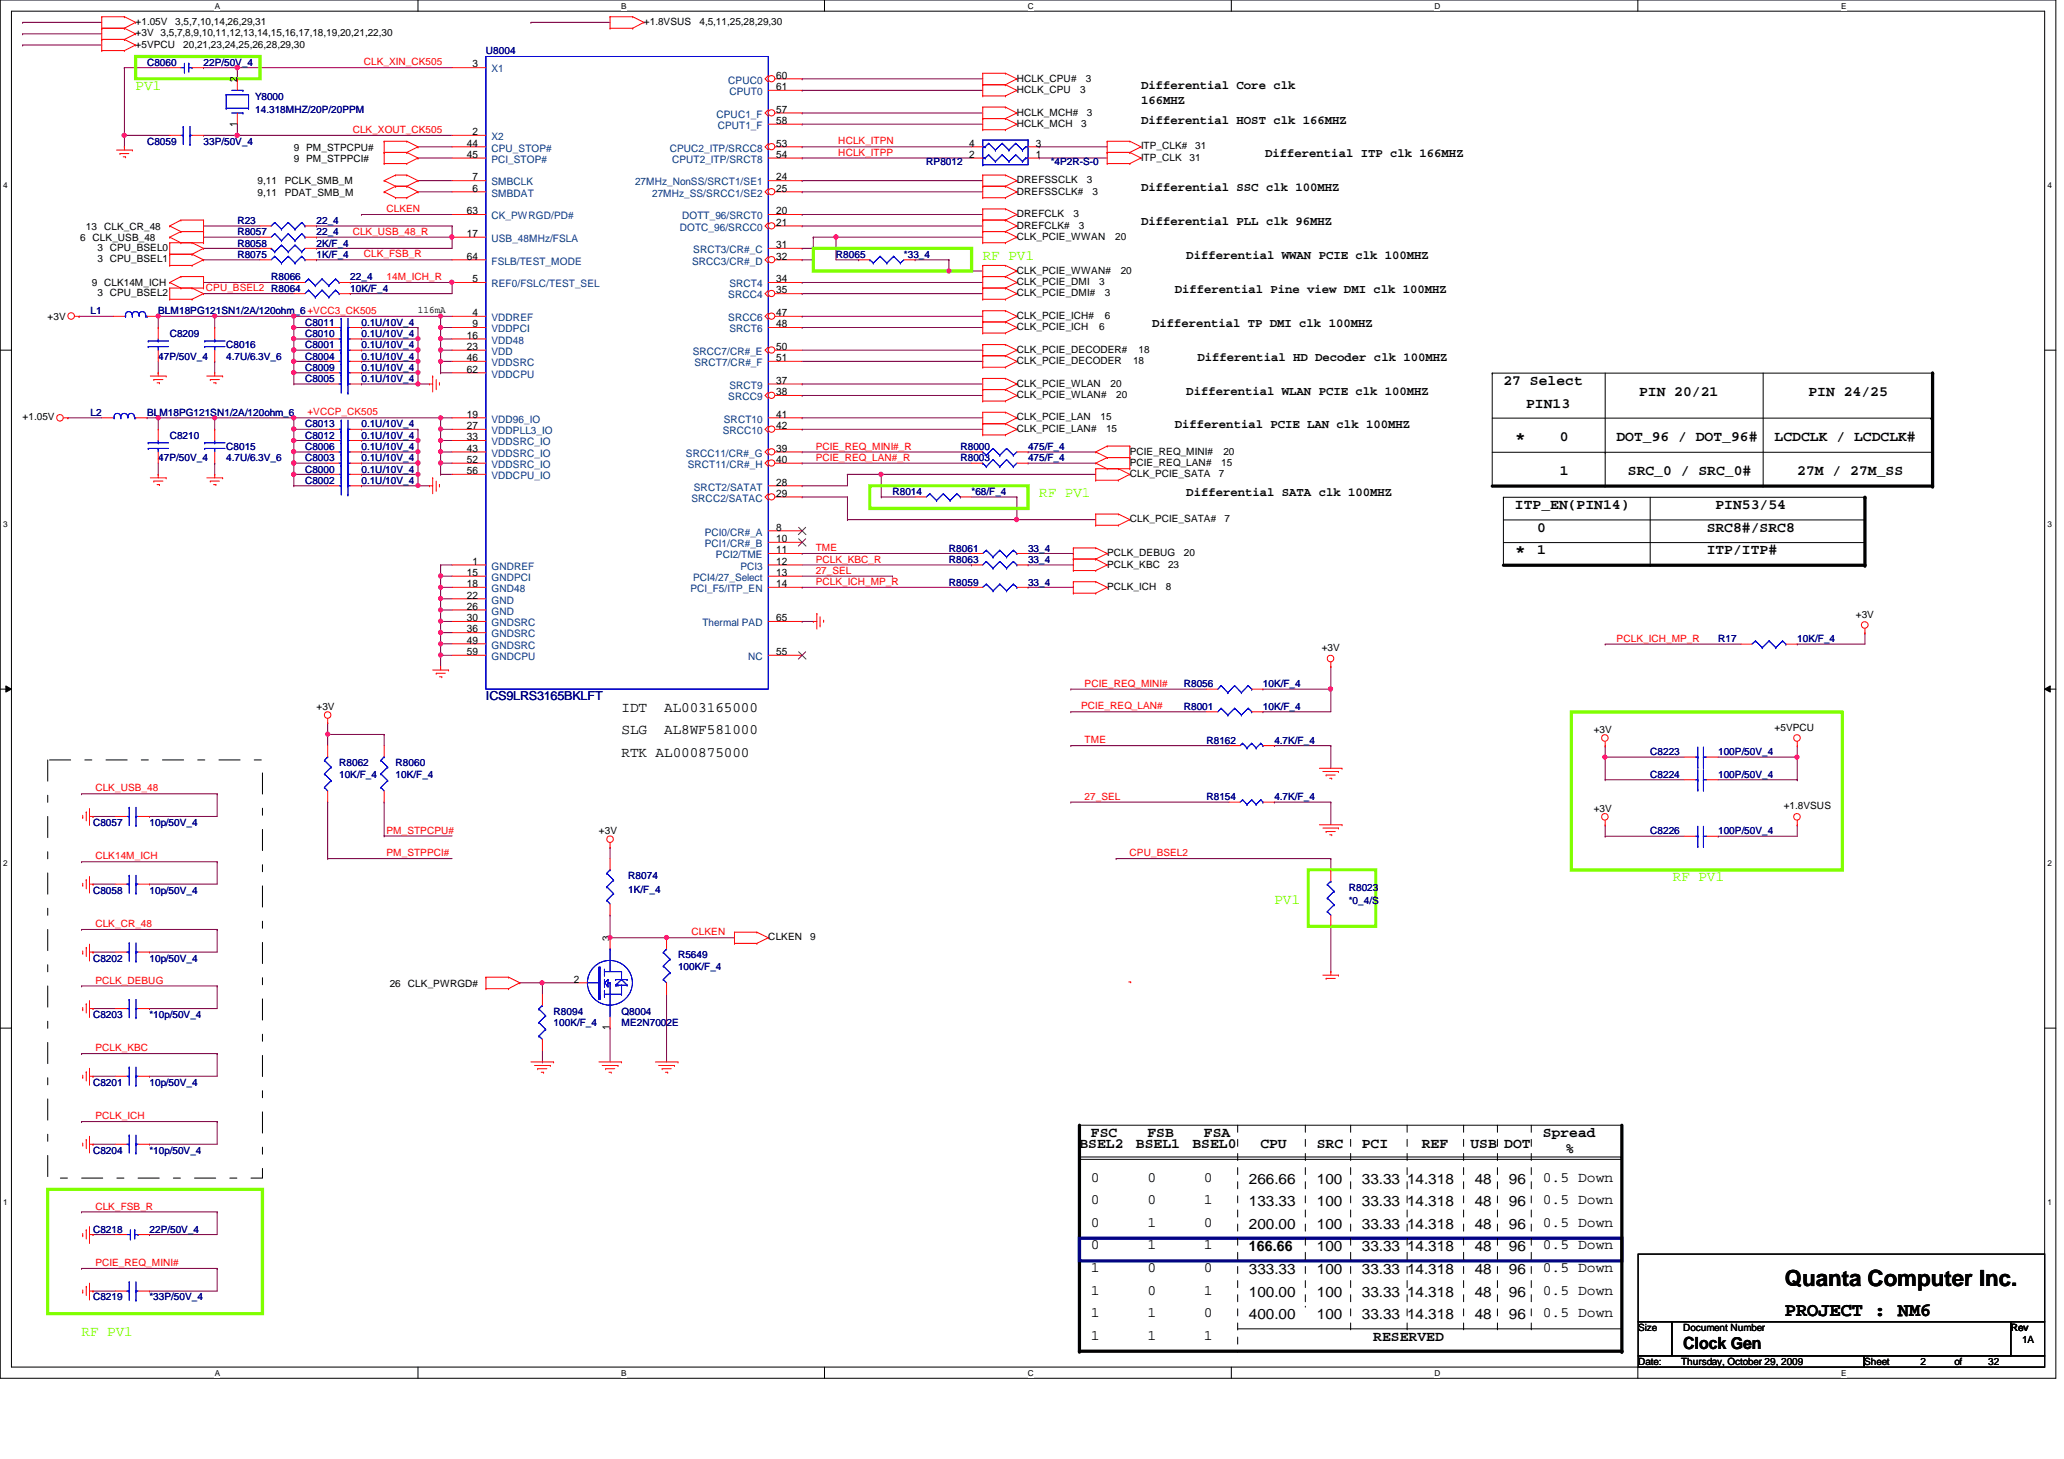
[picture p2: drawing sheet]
<svg xmlns="http://www.w3.org/2000/svg" width="297mm" height="210mm" viewBox="0 0 297 210" stroke-linecap="round" stroke-linejoin="round" font-family="sans-serif">
<defs><g id="words">
<text font-size="3.2" x="256.9" y="185">Quanta Computer Inc.</text>
<g font-size="2.8">
<text x="256.9" y="189.3">PROJECT : NM6</text>
<text x="256.9" y="189.3">PROJECT :</text>
</g>
<g font-size="2.6">
<text x="218" y="63.9">*</text>
<text x="218" y="80.2">*</text>
</g>
<text font-size="2.4" x="242.2" y="194.1">Clock Gen</text>
<g font-size="2.1" fill="#80ff00">
<text x="19.5" y="13">PV1</text>
<text x="141.4" y="37.3">RF PV1</text>
<text x="149.6" y="71.5">RF PV1</text>
<text x="183.4" y="130">PV1</text>
<text x="240.7" y="126.8">RF PV1</text>
<text x="11.7" y="192.2">RF PV1</text>
</g>
<g font-size="2.1">
<text x="216.4" y="55.4">27 Select</text>
<text x="219.6" y="58.6">PIN13</text>
<text x="235.9" y="57">PIN 20/21</text>
<text x="260.3" y="57">PIN 24/25</text>
<text x="224.5" y="63.5">0</text>
<text x="232.6" y="63.5">DOT_96 / DOT_96#</text>
<text x="255.4" y="63.5">LCDCLK / LCDCLK#</text>
<text x="224.5" y="68.4">1</text>
<text x="234.3" y="68.4">SRC_0 / SRC_0#</text>
<text x="258.7" y="68.4">27M / 27M_SS</text>
<text x="218" y="73.2">ITP_EN(PIN14)</text>
<text x="221.2" y="76.5">0</text>
<text x="245.6" y="76.5">SRC8#/SRC8</text>
<text x="246.9" y="73.2">PIN53/54</text>
<text x="221.2" y="79.8">1</text>
<text x="245.6" y="79.8">ITP/ITP#</text>
<text x="89.4" y="102.4">IDT</text>
<text x="89.4" y="105.6">SLG</text>
<text x="95.6" y="102.4">AL003165000</text>
<text x="95.6" y="105.6">AL8WF581000</text>
<text x="89.4" y="108.9">RTK AL000875000</text>
<text x="155.3" y="165.2">BSEL2</text>
<text x="157" y="163.6">FSC</text>
<text x="163.5" y="165.2">BSEL1</text>
<text x="165.1" y="163.6">FSB</text>
<text x="171.6" y="165.2">BSEL0</text>
<text x="173.3" y="163.6">FSA</text>
<text x="181.4" y="165.2">CPU</text>
<text x="189.5" y="165.2">SRC</text>
<text x="196" y="165.2">PCI</text>
<text x="204.6" y="165.2">REF</text>
<text x="211.6" y="165.2">USB</text>
<text x="216.5" y="165.2">DOT</text>
<text x="222" y="163.6">Spread</text>
<text x="225.3" y="165.9">%</text>
<text x="157" y="170">0</text>
<text x="157" y="173.3">0</text>
<text x="165.1" y="170">0</text>
<text x="165.1" y="173.3">0</text>
<text x="173.3" y="170">0</text>
<text x="173.3" y="173.3">1</text>
<text x="179.7" y="170.3">266.66</text>
<text x="179.7" y="173.6">133.33</text>
<text x="189.5" y="170.3">100</text>
<text x="189.5" y="173.6">100</text>
<text x="196" y="170.3">33.33</text>
<text x="196" y="173.6">33.33</text>
<text x="202.5" y="173.6">14.318</text>
<text x="202.5" y="170.3">14.318</text>
<text x="212.2" y="170.3">48</text>
<text x="212.2" y="173.6">48</text>
<text x="217.2" y="170.3">96</text>
<text x="217.2" y="173.6">96</text>
<text x="222" y="173.3">0.5 Down</text>
<text x="222" y="170">0.5 Down</text>
<text x="157" y="176.5">0</text>
<text x="157" y="179.7">0</text>
<text x="165.1" y="176.5">1</text>
<text x="165.1" y="179.7">1</text>
<text x="173.3" y="176.5">0</text>
<text x="173.3" y="179.7">1</text>
<text x="179.7" y="176.8">200.00</text>
<text x="189.5" y="176.8">100</text>
<text x="196" y="176.8">33.33</text>
<text x="202.5" y="176.8">14.318</text>
<text x="212.2" y="176.8">48</text>
<text x="217.2" y="176.8">96</text>
<text x="222" y="176.5">0.5 Down</text>
<text x="222" y="179.7">0.5 Down</text>
<text x="157" y="183">1</text>
<text x="165.1" y="183">0</text>
<text x="173.3" y="183">0</text>
<text x="179.7" y="180">166.66</text>
<text x="179.7" y="183.3">333.33</text>
<text x="189.5" y="183.3">100</text>
<text x="189.5" y="180">100</text>
<text x="196" y="183.3">33.33</text>
<text x="196" y="180">33.33</text>
<text x="202.5" y="183.3">14.318</text>
<text x="202.5" y="180">14.318</text>
<text x="212.2" y="180">48</text>
<text x="212.2" y="183.3">48</text>
<text x="217.2" y="180">96</text>
<text x="217.2" y="183.3">96</text>
<text x="222" y="183">0.5 Down</text>
<text x="157" y="186.3">1</text>
<text x="157" y="189.5">1</text>
<text x="165.1" y="189.5">1</text>
<text x="165.1" y="186.3">0</text>
<text x="173.3" y="186.3">1</text>
<text x="173.3" y="189.5">0</text>
<text x="179.7" y="189.8">400.00</text>
<text x="179.7" y="186.6">100.00</text>
<text x="189.5" y="189.8">100</text>
<text x="189.5" y="186.6">100</text>
<text x="196" y="186.6">33.33</text>
<text x="196" y="189.8">33.33</text>
<text x="202.5" y="189.8">14.318</text>
<text x="202.5" y="186.6">14.318</text>
<text x="212.2" y="189.8">48</text>
<text x="212.2" y="186.6">48</text>
<text x="217.2" y="189.8">96</text>
<text x="217.2" y="186.6">96</text>
<text x="222" y="189.5">0.5 Down</text>
<text x="222" y="186.3">0.5 Down</text>
<text x="157" y="192.8">1</text>
<text x="165.1" y="192.8">1</text>
<text x="173.3" y="192.8">1</text>
<text x="197.6" y="192.9">RESERVED</text>
</g>
<g font-size="1.8">
<text x="164.2" y="12.9">Differential Core clk</text>
<text x="164.2" y="14.9">166MHZ</text>
<text x="164.2" y="17.8">Differential HOST clk 166MHZ</text>
<text x="182.1" y="22.6">Differential ITP clk 166MHZ</text>
<text x="164.2" y="27.5">Differential SSC clk 100MHZ</text>
<text x="164.2" y="32.4">Differential PLL clk 96MHZ</text>
<text x="170.7" y="37.3">Differential WWAN PCIE clk 100MHZ</text>
<text x="165.8" y="47">Differential TP DMI clk 100MHZ</text>
<text x="169.1" y="42.2">Differential Pine view DMI clk 100MHZ</text>
<text x="172.3" y="51.9">Differential HD Decoder clk 100MHZ</text>
<text x="170.7" y="56.8">Differential WLAN PCIE clk 100MHZ</text>
<text x="169.1" y="61.6">Differential PCIE LAN clk 100MHZ</text>
<text x="170.7" y="71.4">Differential SATA clk 100MHZ</text>
</g>
<text font-size="1.8" fill="#000080" x="69.9" y="100.8">ICS9LRS3165BKLFT</text>
<g font-size="1.5">
<text x="34.1" y="11.9" transform="rotate(-90 34.1 11.9)">2</text>
<text x="68" y="9.7">3</text>
<text x="111.7" y="11.3">60</text>
<text x="111.7" y="13">61</text>
<text x="111.7" y="17.8">58</text>
<text x="111.7" y="16.2">57</text>
<text x="34.1" y="18.2" transform="rotate(-90 34.1 18.2)">1</text>
<text x="67.2" y="22.7">45</text>
<text x="67.2" y="21.1">44</text>
<text x="68" y="19.4">2</text>
<text x="111.7" y="21.1">53</text>
<text x="111.7" y="22.7">54</text>
<text x="139.5" y="22.7">2</text>
<text x="139.5" y="21.1">4</text>
<text x="149.1" y="22.7">1</text>
<text x="149.1" y="21.1">3</text>
<text x="68" y="26">7</text>
<text x="68" y="27.6">6</text>
<text x="111.7" y="26">24</text>
<text x="111.7" y="27.6">25</text>
<text x="67.2" y="34.1">17</text>
<text x="67.2" y="30.8">63</text>
<text x="111.7" y="32.5">21</text>
<text x="111.7" y="30.8">20</text>
<text x="111.7" y="35.7">31</text>
<text x="67.2" y="37.3">64</text>
<text x="68" y="40.6">5</text>
<text x="111.7" y="40.6">34</text>
<text x="111.7" y="37.3">32</text>
<text x="68" y="47.1">9</text>
<text x="68" y="45.5">4</text>
<text x="111.7" y="47.1">48</text>
<text x="111.7" y="42.2">35</text>
<text x="111.7" y="45.5">47</text>
<text x="67.2" y="53.6">62</text>
<text x="67.2" y="48.7">16</text>
<text x="67.2" y="51.9">46</text>
<text x="67.2" y="50.3">23</text>
<text x="111.7" y="51.9">51</text>
<text x="111.7" y="50.3">50</text>
<text x="111.7" y="55.2">37</text>
<text x="111.7" y="56.9">38</text>
<text x="67.2" y="63.3">33</text>
<text x="67.2" y="65">43</text>
<text x="67.2" y="60.1">19</text>
<text x="67.2" y="61.7">27</text>
<text x="111.7" y="61.7">42</text>
<text x="111.7" y="65">39</text>
<text x="111.7" y="60.1">41</text>
<text x="67.2" y="66.6">52</text>
<text x="67.2" y="68.2">56</text>
<text x="111.7" y="71.5">29</text>
<text x="111.7" y="69.8">28</text>
<text x="111.7" y="66.6">40</text>
<text x="111.7" y="76.3">8</text>
<text x="111.7" y="78">10</text>
<text x="67.2" y="82.8">15</text>
<text x="68" y="81.2">1</text>
<text x="111.7" y="82.8">13</text>
<text x="111.7" y="81.2">12</text>
<text x="111.7" y="79.6">11</text>
<text x="67.2" y="87.7">26</text>
<text x="67.2" y="84.5">18</text>
<text x="67.2" y="86.1">22</text>
<text x="67.2" y="89.4">30</text>
<text x="111.7" y="84.5">14</text>
<text x="111.7" y="89.4">65</text>
<text x="67.2" y="91">36</text>
<text x="67.2" y="92.6">49</text>
<text x="67.2" y="94.2">59</text>
<text x="111.7" y="94.2">55</text>
<text x="87.8" y="135.4" transform="rotate(-90 87.8 135.4)">3</text>
<text x="82.6" y="141.4">2</text>
<text x="87.8" y="148.3" transform="rotate(-90 87.8 148.3)">1</text>
</g>
<g font-size="1.5" fill="#004080">
<text x="70.7" y="10.4">X1</text>
<text x="103.1" y="16.9">CPUC1_F</text>
<text x="104.8" y="12">CPUC0</text>
<text x="105" y="13.7">CPUT0</text>
<text x="70.7" y="20.2">X2</text>
<text x="70.7" y="23.4">PCI_STOP#</text>
<text x="70.7" y="21.8">CPU_STOP#</text>
<text x="96.4" y="21.8">CPUC2_ITP/SRCC8</text>
<text x="96.7" y="23.4">CPUT2_ITP/SRCT8</text>
<text x="103.3" y="18.5">CPUT1_F</text>
<text x="70.7" y="26.7">SMBCLK</text>
<text x="70.7" y="28.3">SMBDAT</text>
<text x="91.4" y="26.7">27MHz_NonSS/SRCT1/SE1</text>
<text x="93.8" y="28.3">27MHz_SS/SRCC1/SE2</text>
<text x="70.7" y="34.8">USB_48MHz/FSLA</text>
<text x="70.7" y="31.5">CK_PWRGD/PD#</text>
<text x="97.8" y="33.2">DOTC_96/SRCC0</text>
<text x="98.2" y="31.5">DOTT_96/SRCT0</text>
<text x="70.7" y="41.3">REF0/FSLC/TEST_SEL</text>
<text x="70.7" y="38.1">FSLB/TEST_MODE</text>
<text x="99.6" y="38.1">SRCC3/CR#_D</text>
<text x="99.8" y="36.4">SRCT3/CR#_C</text>
<text x="105" y="41.3">SRCT4</text>
<text x="70.7" y="47.8">VDDPCI</text>
<text x="70.7" y="46.2">VDDREF</text>
<text x="104.8" y="42.9">SRCC4</text>
<text x="104.8" y="46.2">SRCC6</text>
<text x="105" y="47.8">SRCT6</text>
<text x="70.7" y="49.4">VDD48</text>
<text x="70.7" y="52.7">VDDSRC</text>
<text x="70.7" y="51.1">VDD</text>
<text x="99.7" y="51.1">SRCC7/CR#_E</text>
<text x="99.9" y="52.7">SRCT7/CR#_F</text>
<text x="70.7" y="54.3">VDDCPU</text>
<text x="104.8" y="57.6">SRCC9</text>
<text x="105" y="55.9">SRCT9</text>
<text x="70.7" y="64.1">VDDSRC_IO</text>
<text x="70.7" y="65.7">VDDSRC_IO</text>
<text x="70.7" y="60.8">VDD96_IO</text>
<text x="70.7" y="62.4">VDDPLL3_IO</text>
<text x="98.7" y="65.7">SRCC11/CR#_G</text>
<text x="104" y="62.4">SRCC10</text>
<text x="104.2" y="60.8">SRCT10</text>
<text x="70.7" y="67.3">VDDSRC_IO</text>
<text x="70.7" y="68.9">VDDCPU_IO</text>
<text x="99" y="67.3">SRCT11/CR#_H</text>
<text x="99.9" y="70.6">SRCT2/SATAT</text>
<text x="99.5" y="72.2">SRCC2/SATAC</text>
<text x="101.4" y="77">PCI0/CR#_A</text>
<text x="70.7" y="82">GNDREF</text>
<text x="70.7" y="83.6">GNDPCI</text>
<text x="99.7" y="83.6">PCI4/27_Select</text>
<text x="101.4" y="78.7">PCI1/CR#_B</text>
<text x="103" y="80.3">PCI2/TME</text>
<text x="106.5" y="82">PCI3</text>
<text x="70.7" y="88.4">GND</text>
<text x="70.7" y="85.2">GND48</text>
<text x="70.7" y="86.8">GND</text>
<text x="99.4" y="85.2">PCI_F5/ITP_EN</text>
<text x="70.7" y="91.7">GNDSRC</text>
<text x="70.7" y="93.3">GNDSRC</text>
<text x="70.7" y="95">GNDCPU</text>
<text x="70.7" y="90.1">GNDSRC</text>
<text x="101.1" y="90.1">Thermal PAD</text>
<text x="107.7" y="95">NC</text>
</g>
<g font-size="1.4">
<text x="19.5" y="5.2">+3V 3,5,7,8,9,10,11,12,13,14,15,16,17,18,19,20,21,22,30</text>
<text x="19.5" y="3.6">+1.05V</text>
<text x="25.2" y="3.6">3,5,7,10,14,26,29,31</text>
<text x="92.7" y="3.6">+1.8VSUS</text>
<text x="100.7" y="3.6">4,5,11,25,28,29,30</text>
<text x="19.5" y="6.9">+5VPCU</text>
<text x="26.4" y="6.9">20,21,23,24,25,26,28,29,30</text>
<text x="146.3" y="11.7">HCLK_CPU#</text>
<text x="156.2" y="11.7">3</text>
<text x="146.3" y="13.4">HCLK_CPU</text>
<text x="146.3" y="16.6">HCLK_MCH#</text>
<text x="155.4" y="13.4">3</text>
<text x="156.4" y="16.6">3</text>
<text x="42.3" y="21.7">9 PM_STPCPU#</text>
<text x="42.3" y="23.3">9 PM_STPPCI#</text>
<text x="146.3" y="18.2">HCLK_MCH</text>
<text x="155.6" y="18.2">3</text>
<text x="164.2" y="23.1">ITP_CLK</text>
<text x="164.2" y="21.5">ITP_CLK#</text>
<text x="171.2" y="23.1">31</text>
<text x="172" y="21.5">31</text>
<text x="37.1" y="26.5">9,11</text>
<text x="37.1" y="28.2">9,11</text>
<text x="41" y="26.5">PCLK_SMB_M</text>
<text x="41" y="28.2">PDAT_SMB_M</text>
<text x="146.3" y="28">DREFSSCLK#</text>
<text x="146.3" y="26.4">DREFSSCLK</text>
<text x="156.4" y="26.4">3</text>
<text x="157.2" y="28">3</text>
<text x="11.6" y="34.7">6 CLK_USB_48</text>
<text x="12.4" y="33">13</text>
<text x="15" y="33">CLK_CR_48</text>
<text x="146.3" y="32.9">DREFCLK#</text>
<text x="146.3" y="31.2">DREFCLK</text>
<text x="146.3" y="34.5">CLK_PCIE_WWAN</text>
<text x="154.5" y="31.2">3</text>
<text x="155.3" y="32.9">3</text>
<text x="160.5" y="34.5">20</text>
<text x="13.2" y="41.1">9 CLK14M_ICH</text>
<text x="14" y="36.1">3 CPU_BSEL0</text>
<text x="14" y="37.8">3 CPU_BSEL1</text>
<text x="146.3" y="41">CLK_PCIE_DMI</text>
<text x="146.3" y="39.4">CLK_PCIE_WWAN#</text>
<text x="158.2" y="41">3</text>
<text x="161.3" y="39.4">20</text>
<text x="6.9" y="46.1">+3V</text>
<text x="14" y="42.6">3 CPU_BSEL2</text>
<text x="60.2" y="45">116mA</text>
<text x="146.3" y="47.5">CLK_PCIE_ICH</text>
<text x="146.3" y="45.9">CLK_PCIE_ICH#</text>
<text x="146.3" y="42.6">CLK_PCIE_DMI#</text>
<text x="158.2" y="47.5">6</text>
<text x="159" y="45.9">6</text>
<text x="159" y="42.6">3</text>
<text x="146.3" y="52.4">CLK_PCIE_DECODER</text>
<text x="146.3" y="50.8">CLK_PCIE_DECODER#</text>
<text x="163.1" y="52.4">18</text>
<text x="163.9" y="50.8">18</text>
<text x="146.3" y="57.3">CLK_PCIE_WLAN#</text>
<text x="146.3" y="55.6">CLK_PCIE_WLAN</text>
<text x="159.8" y="55.6">20</text>
<text x="160.7" y="57.3">20</text>
<text x="3.3" y="60.5">+1.05V</text>
<text x="146.3" y="62.1">CLK_PCIE_LAN#</text>
<text x="146.3" y="60.5">CLK_PCIE_LAN</text>
<text x="158.4" y="60.5">15</text>
<text x="159.2" y="62.1">15</text>
<text x="162.6" y="65.4">PCIE_REQ_MINI#</text>
<text x="176.1" y="65.4">20</text>
<text x="162.6" y="68.6">CLK_PCIE_SATA</text>
<text x="162.6" y="67">PCIE_REQ_LAN#</text>
<text x="175.4" y="68.6">7</text>
<text x="175.8" y="67">15</text>
<text x="162.6" y="75.1">CLK_PCIE_SATA#</text>
<text x="176.2" y="75.1">7</text>
<text x="159.3" y="81.7">PCLK_KBC</text>
<text x="159.3" y="80">PCLK_DEBUG</text>
<text x="168.1" y="81.7">23</text>
<text x="170.4" y="80">20</text>
<text x="159.3" y="84.9">PCLK_ICH</text>
<text x="167.8" y="84.9">8</text>
<text x="267.1" y="88.9">+3V</text>
<text x="190.2" y="93.7">+3V</text>
<text x="45.5" y="102.1">+3V</text>
<text x="229.4" y="105.4">+3V</text>
<text x="255.4" y="105.1">+5VPCU</text>
<text x="229.4" y="116.8">+3V</text>
<text x="256.7" y="116.5">+1.8VSUS</text>
<text x="86.2" y="120">+3V</text>
<text x="110.6" y="135.3">CLKEN</text>
<text x="116.6" y="135.3">9</text>
<text x="56.1" y="141.9">26</text>
<text x="58.7" y="141.9">CLK_PWRGD#</text>
<text x="235.8" y="191.5">Size</text>
<text x="242.2" y="191.5">Document Number</text>
<text x="289.4" y="191.5">Rev</text>
<text x="235.8" y="196.4">Date:</text>
<text x="241.9" y="196.4">Thursday, October 29, 2009</text>
<text x="268.3" y="196.4">Sheet</text>
<text x="276.4" y="196.4">2</text>
<text x="281.3" y="196.4">of</text>
<text x="286.1" y="196.4">32</text>
<text x="291" y="193.2">1A</text>
</g>
<g font-size="1.4" fill="#000080">
<text x="21.2" y="9.5">C8060</text>
<text x="29.3" y="9.5">22P/50V_4</text>
<text x="69.9" y="7.8">U8004</text>
<text x="36.7" y="14.4">Y8000</text>
<text x="36.7" y="16.3">14.318MHZ/20P/20PPM</text>
<text x="21.2" y="20.8">C8059</text>
<text x="29.3" y="20.8">33P/50V_4</text>
<text x="133.3" y="23.8">RP8012</text>
<text x="151.2" y="23.8">*4P2R-S-0</text>
<text x="34.2" y="35.5">R8058</text>
<text x="34.2" y="32.2">R23</text>
<text x="34.2" y="33.9">R8057</text>
<text x="45.5" y="32.2">22_4</text>
<text x="45.5" y="35.5">2K/F_4</text>
<text x="45.5" y="33.9">22_4</text>
<text x="34.2" y="37.1">R8075</text>
<text x="39" y="40.3">R8066</text>
<text x="45.5" y="37.1">1K/F_4</text>
<text x="50.4" y="42">10K/F_4</text>
<text x="50.4" y="40.3">22_4</text>
<text x="120.3" y="37.1">R8065</text>
<text x="130.1" y="37.1">*33_4</text>
<text x="13" y="45.2">L1</text>
<text x="22.8" y="45.2">BLM18PG121SN1/2A/120ohm_6 +VCC3_CK505</text>
<text x="43.9" y="46.9">C8011</text>
<text x="52" y="46.9">0.1U/10V_4</text>
<text x="22.8" y="51.7">47P/50V_4</text>
<text x="24.4" y="48.5">C8209</text>
<text x="32.6" y="50.1">C8016</text>
<text x="32.6" y="51.7">4.7U/6.3V_6</text>
<text x="43.9" y="53.3">C8009</text>
<text x="43.9" y="50.1">C8001</text>
<text x="43.9" y="51.7">C8004</text>
<text x="43.9" y="48.5">C8010</text>
<text x="52" y="53.3">0.1U/10V_4</text>
<text x="52" y="50.1">0.1U/10V_4</text>
<text x="52" y="51.7">0.1U/10V_4</text>
<text x="52" y="48.5">0.1U/10V_4</text>
<text x="13" y="59.9">L2</text>
<text x="21.2" y="59.9">BLM18PG121SN1/2A/120ohm_6</text>
<text x="43.9" y="55">C8005</text>
<text x="52" y="55">0.1U/10V_4</text>
<text x="24.4" y="63.1">C8210</text>
<text x="32.6" y="64.7">C8015</text>
<text x="43.9" y="61.5">C8013</text>
<text x="43.9" y="63.1">C8012</text>
<text x="43.9" y="64.7">C8006</text>
<text x="52" y="61.5">0.1U/10V_4</text>
<text x="52" y="63.1">0.1U/10V_4</text>
<text x="52" y="64.7">0.1U/10V_4</text>
<text x="138.2" y="64.7">R8000</text>
<text x="148" y="64.7">475/F_4</text>
<text x="22.8" y="66.4">47P/50V_4</text>
<text x="32.6" y="66.4">4.7U/6.3V_6</text>
<text x="43.9" y="68">C8000</text>
<text x="43.9" y="66.4">C8003</text>
<text x="43.9" y="69.6">C8002</text>
<text x="52" y="68">0.1U/10V_4</text>
<text x="52" y="66.4">0.1U/10V_4</text>
<text x="52" y="69.6">0.1U/10V_4</text>
<text x="128.4" y="71.2">R8014</text>
<text x="138.2" y="66.4">R8003</text>
<text x="139.8" y="71.2">*68/F_4</text>
<text x="148" y="66.4">475/F_4</text>
<text x="136.6" y="81">R8063</text>
<text x="136.6" y="79.4">R8061</text>
<text x="148" y="81">33_4</text>
<text x="148" y="79.4">33_4</text>
<text x="136.6" y="84.2">R8059</text>
<text x="148" y="84.2">33_4</text>
<text x="247.3" y="92.4">R17</text>
<text x="258.7" y="92.4">10K/F_4</text>
<text x="170.4" y="98.9">R8056</text>
<text x="181.7" y="98.9">10K/F_4</text>
<text x="170.4" y="102.1">R8001</text>
<text x="173.6" y="107">R8162</text>
<text x="181.7" y="102.1">10K/F_4</text>
<text x="183.4" y="107">4.7K/F_4</text>
<text x="48.8" y="110.2">R8062</text>
<text x="48.8" y="111.9">10K/F_4</text>
<text x="56.9" y="110.2">R8060</text>
<text x="56.9" y="111.9">10K/F_4</text>
<text x="237.5" y="111.9">C8224</text>
<text x="237.5" y="108.7">C8223</text>
<text x="247.3" y="111.9">100P/50V_4</text>
<text x="247.3" y="108.7">100P/50V_4</text>
<text x="13.4" y="118.8">C8057</text>
<text x="21.5" y="118.8">10p/50V_4</text>
<text x="173.6" y="115.1">R8154</text>
<text x="183.4" y="115.1">4.7K/F_4</text>
<text x="237.5" y="120.1">C8226</text>
<text x="247.3" y="120.1">100P/50V_4</text>
<text x="13.4" y="128.6">C8058</text>
<text x="21.5" y="128.6">10p/50V_4</text>
<text x="90.4" y="126.5">R8074</text>
<text x="90.4" y="128.4">1K/F_4</text>
<text x="194.1" y="128.1">R8023</text>
<text x="194.1" y="130.1">*0_4/S</text>
<text x="97.6" y="137.9">R5649</text>
<text x="13.4" y="138.3">C8202</text>
<text x="21.5" y="138.3">10p/50V_4</text>
<text x="97.6" y="139.5">100K/F_4</text>
<text x="13.4" y="146.5">C8203</text>
<text x="21.5" y="146.5">*10p/50V_4</text>
<text x="79.7" y="146">R8094</text>
<text x="79.7" y="147.7">100K/F_4</text>
<text x="89.4" y="146">Q8004</text>
<text x="89.4" y="147.7">ME2N7002E</text>
<text x="13.4" y="156.2">C8201</text>
<text x="21.5" y="156.2">10p/50V_4</text>
<text x="13.4" y="166">C8204</text>
<text x="21.5" y="166">*10p/50V_4</text>
<text x="13.4" y="177.3">C8218</text>
<text x="21.5" y="177.3">22P/50V_4</text>
<text x="13.4" y="187.1">C8219</text>
<text x="21.5" y="187.1">*33P/50V_4</text>
</g>
<g font-size="1.4" fill="#f00">
<text x="52.4" y="9.4">CLK_XIN_CK505</text>
<text x="50.8" y="19.1">CLK_XOUT_CK505</text>
<text x="120.6" y="20.8">HCLK_ITPN</text>
<text x="120.6" y="22.4">HCLK_ITPP</text>
<text x="50.8" y="33.8">CLK_USB_48_R</text>
<text x="55.6" y="30.5">CLKEN</text>
<text x="29.6" y="41.9">CPU_BSEL2 R8064</text>
<text x="52.4" y="37">CLK_FSB_R</text>
<text x="55.6" y="40.3">14M_ICH_R</text>
<text x="44.2" y="59.8">+VCCP_CK505</text>
<text x="117.4" y="64.7">PCIE_REQ_MINI#_R</text>
<text x="117.4" y="66.3">PCIE_REQ_LAN#_R</text>
<text x="117.4" y="79.3">TME</text>
<text x="117.4" y="80.9">PCLK_KBC_R</text>
<text x="117.4" y="82.5">27_SEL</text>
<text x="117.4" y="84.2">PCLK_ICH_MP_R</text>
<text x="232.7" y="92.3">PCLK_ICH_MP_R</text>
<text x="156.1" y="98.8">PCIE_REQ_MINI#</text>
<text x="155.6" y="102.1">PCIE_REQ_LAN#</text>
<text x="156.1" y="106.9">TME</text>
<text x="13.7" y="113.9">CLK_USB_48</text>
<text x="55.6" y="119.9">PM_STPCPU#</text>
<text x="156.1" y="115.1">27_SEL</text>
<text x="13.7" y="123.6">CLK14M_ICH</text>
<text x="55.6" y="123.2">PM_STPPCI#</text>
<text x="162.6" y="123.2">CPU_BSEL2</text>
<text x="13.7" y="133.4">CLK_CR_48</text>
<text x="99.5" y="134.6">CLKEN</text>
<text x="13.7" y="141.5">PCLK_DEBUG</text>
<text x="13.7" y="151.2">PCLK_KBC</text>
<text x="13.7" y="161">PCLK_ICH</text>
<text x="13.7" y="174">CLK_FSB_R</text>
<text x="13.7" y="182.1">PCIE_REQ_MINI#</text>
</g>
<g font-size="1.2">
<text x="30.9" y="1.2">A</text>
<text x="89.4" y="1.2">B</text>
<text x="147.9" y="1.2">C</text>
<text x="206.5" y="1.2">D</text>
<text x="265" y="1.2">E</text>
<text x=".5" y="27.1">4</text>
<text x="294.7" y="27.1">4</text>
<text x=".5" y="75.8">3</text>
<text x="294.7" y="75.8">3</text>
<text x=".5" y="124.6">2</text>
<text x="294.7" y="124.6">2</text>
<text x=".5" y="173.4">1</text>
<text x="294.7" y="173.4">1</text>
<text x="30.9" y="197.9">A</text>
<text x="89.4" y="197.9">B</text>
<text x="147.9" y="197.9">C</text>
<text x="206.5" y="197.9">D</text>
<text x="265" y="197.9">E</text>
</g>
</g></defs>
<path d="M0 0h295.9v198.3h-295.9zM1.6 1.6h292.7v195.1h-292.7z" fill="none" stroke="#000" stroke-width=".14"/>
<g fill="#fff">
<path d="M30.9 .2h.7v1.3h-.7z"/>
<path d="M30.9 196.8h.7v1.4h-.7z"/>
</g>
<path d="M60.2 0v1.6M60.2 196.7v1.6" fill="none" stroke="#000" stroke-width=".14"/>
<g fill="#fff">
<path d="M89.4 .2h.7v1.3h-.7z"/>
<path d="M89.4 196.8h.7v1.4h-.7z"/>
</g>
<path d="M118.7 0v1.6M118.7 196.7v1.6" fill="none" stroke="#000" stroke-width=".14"/>
<g fill="#fff">
<path d="M147.9 .2h.8v1.3h-.8z"/>
<path d="M147.9 196.8h.8v1.4h-.8z"/>
</g>
<path d="M177.2 0v1.6M177.2 196.7v1.6" fill="none" stroke="#000" stroke-width=".14"/>
<g fill="#fff">
<path d="M206.5 .2h.8v1.3h-.8z"/>
<path d="M206.5 196.8h.8v1.4h-.8z"/>
</g>
<path d="M235.7 0v1.6M235.7 196.7v1.6" fill="none" stroke="#000" stroke-width=".14"/>
<g fill="#fff">
<path d="M265 .2h.7v1.3h-.7z"/>
<path d="M265 196.8h.7v1.4h-.7z"/>
<path d="M.5 26h.6v1.3h-.6z"/>
<path d="M294.7 26h.6v1.3h-.6z"/>
<path d="M.5 74.8h.6v1.3h-.6z"/>
<path d="M294.7 74.8h.6v1.3h-.6z"/>
</g>
<path d="M0 50.4h1.6M294.3 50.4h1.6" fill="none" stroke="#000" stroke-width=".14"/>
<g fill="#fff">
<path d="M.5 123.5h.6v1.3h-.6z"/>
<path d="M294.7 123.5h.6v1.3h-.6z"/>
</g>
<path d="M0 99.1h1.6M.8 98.7l.8 .4-.8 .5zM294.3 99.1l.8-.4v.9zM294.3 99.1h1.6" fill="none" stroke="#000" stroke-width=".14"/>
<path d="M.8 98.7l.8 .4-.8 .5zM294.3 99.1l.8-.4v.9z" fill="#000"/>
<g fill="#fff">
<path d="M.5 172.3h.6v1.3h-.6z"/>
<path d="M294.7 172.3h.6v1.3h-.6z"/>
</g>
<path d="M0 147.9h1.6M294.3 147.9h1.6" fill="none" stroke="#000" stroke-width=".14"/>
<path d="M63.4 63.4h.1M63.4 63.4h1.7" fill="none" stroke="#800040" stroke-width=".14"/>
<circle cx="63.4" cy="63.4" r=".3" fill="#f0f"/>
<circle cx="63.4" cy="63.4" r=".3" fill="none" stroke="#f0f" stroke-width=".14"/>
<g fill="none" stroke="#800040" stroke-width=".14">
<path d="M52 30.9h.1M52 30.9h13.1M60.2 27.6h.1M60.2 26h.1M60.2 21.1h.1M60.2 22.7h.1M60.2 27.6h4.9M60.2 26h4.9M60.2 21.1h4.9M60.2 22.7h4.9M63.4 47.1h.1M63.4 52h.1"/>
<path d="M63.4 47.1h1.7M63.4 52h1.7"/>
</g>
<circle cx="63.4" cy="52" r=".3" fill="#f0f"/>
<circle cx="63.4" cy="52" r=".3" fill="none" stroke="#f0f" stroke-width=".14"/>
<path d="M63.4 52h.1M63.4 48.8h.1M63.4 48.8v1.6M63.4 52v1.6" fill="none" stroke="#800040" stroke-width=".14"/>
<circle cx="63.4" cy="48.7" r=".3" fill="#f0f"/>
<circle cx="63.4" cy="48.7" r=".3" fill="none" stroke="#f0f" stroke-width=".14"/>
<path d="M63.4 48.8h.1M63.4 53.6h.1M63.4 50.4h.1M63.4 48.8h1.7M63.4 53.6h1.7M63.4 50.4h1.7" fill="none" stroke="#800040" stroke-width=".14"/>
<circle cx="63.4" cy="50.4" r=".31" fill="#f0f"/>
<circle cx="63.4" cy="50.4" r=".31" fill="none" stroke="#f0f" stroke-width=".14"/>
<path d="M63.4 65h.1M63.4 65h1.7M63.4 82.9h.1M63.4 82.9h1.7" fill="none" stroke="#800040" stroke-width=".14"/>
<circle cx="63.4" cy="82.9" r=".31" fill="#f0f"/>
<circle cx="63.4" cy="82.9" r=".31" fill="none" stroke="#f0f" stroke-width=".14"/>
<g fill="none" stroke="#800040" stroke-width=".14">
<path d="M42.3 60.1h.1M42.3 60.1h21.1M63.4 66.6h.1M63.4 66.6h1.7M63.4 82.9h.1M63.4 81.3h.1M63.4 86.1h.1M63.4 84.5h.1M63.4 87.8h.1M63.4 82.9v1.6M63.4 86.1v1.7M63.4 81.3h1.7"/>
<path d="M63.4 84.5h1.7M63.4 87.8h1.7"/>
</g>
<circle cx="63.4" cy="60.1" r=".3" fill="#f0f"/>
<circle cx="63.4" cy="60.1" r=".3" fill="none" stroke="#f0f" stroke-width=".14"/>
<circle cx="42.3" cy="60.1" r=".31" fill="#f0f"/>
<circle cx="42.3" cy="60.1" r=".31" fill="none" stroke="#f0f" stroke-width=".14"/>
<path d="M63.4 86.1h.1M63.4 86.1h1.7" fill="none" stroke="#800040" stroke-width=".14"/>
<circle cx="63.4" cy="86.1" r=".3" fill="#f0f"/>
<circle cx="63.4" cy="86.1" r=".3" fill="none" stroke="#f0f" stroke-width=".14"/>
<path d="M52 50.4h.1M52 50.4h8.2M60.2 50.4h.1M60.2 50.4v1.6M63.4 91h.1M63.4 89.4h.1M63.4 92.6h.1M63.4 94.3h.1M63.4 91h1.7M63.4 89.4h1.7M63.4 92.6h1.7M63.4 94.3h1.7" fill="none" stroke="#800040" stroke-width=".14"/>
<circle cx="60.1" cy="50.4" r=".31" fill="#f0f"/>
<circle cx="60.1" cy="50.4" r=".31" fill="none" stroke="#f0f" stroke-width=".14"/>
<path d="M52 48.8h.1M52 48.8h8.2" fill="none" stroke="#800040" stroke-width=".14"/>
<circle cx="60.2" cy="48.7" r=".3" fill="#f0f"/>
<circle cx="60.2" cy="48.7" r=".3" fill="none" stroke="#f0f" stroke-width=".14"/>
<path d="M52 52h.1M52 52h8.2" fill="none" stroke="#800040" stroke-width=".14"/>
<circle cx="60.2" cy="52" r=".3" fill="#f0f"/>
<circle cx="60.2" cy="52" r=".3" fill="none" stroke="#f0f" stroke-width=".14"/>
<path d="M52 47.1h.1M52 47.1h8.2M63.4 94.3h.1M63.4 94.3v1.6" fill="none" stroke="#800040" stroke-width=".14"/>
<circle cx="63.4" cy="94.2" r=".3" fill="#f0f"/>
<circle cx="63.4" cy="94.2" r=".3" fill="none" stroke="#f0f" stroke-width=".14"/>
<path d="M60.2 55.2h.1M60.2 53.6h.1M60.2 55.2h1.6M60.2 53.6v1.6" fill="none" stroke="#800040" stroke-width=".14"/>
<circle cx="60.2" cy="55.2" r=".3" fill="#f0f"/>
<circle cx="60.2" cy="55.2" r=".3" fill="none" stroke="#f0f" stroke-width=".14"/>
<path d="M52 55.2h.1M52 53.6h.1M52 55.2h8.2M52 53.6h8.2" fill="none" stroke="#800040" stroke-width=".14"/>
<circle cx="60.2" cy="53.6" r=".3" fill="#f0f"/>
<circle cx="60.2" cy="53.6" r=".3" fill="none" stroke="#f0f" stroke-width=".14"/>
<g fill="none" stroke="#800040" stroke-width=".14">
<path d="M17.9 9.7h.1M17.9 19.5h.1M17.9 9.7h6.5M17.9 9.7v9.8M17.9 19.5h6.5M29.3 19.5h.1M29.3 9.7h.1M29.3 9.7h4.9M34.2 9.7h.1M34.2 17.9h.1M34.2 9.7v1.6M34.2 17.9v1.6h-4.9"/>
<path d="M60.2 47.1h.1M60.2 48.8h.1M60.2 52h.1M60.2 47.1v3.3M60.2 52v1.6M42.3 66.6h.1M42.3 66.6h4.9"/>
</g>
<circle cx="17.9" cy="19.5" r=".31" fill="#f0f"/>
<circle cx="17.9" cy="19.5" r=".31" fill="none" stroke="#f0f" stroke-width=".14"/>
<path d="M17.9 19.5h.1M17.9 19.5v1.6M42.3 69.9h.1M42.3 69.9h4.9M52 68.2h.1M52 68.2h8.2" fill="none" stroke="#800040" stroke-width=".14"/>
<circle cx="60.2" cy="68.2" r=".3" fill="#f0f"/>
<circle cx="60.2" cy="68.2" r=".3" fill="none" stroke="#f0f" stroke-width=".14"/>
<path d="M42.3 68.2h.1M42.3 68.2h4.9M60.2 69.9h.1M60.2 68.2h.1M60.2 69.9h1.6M60.2 68.2v1.7" fill="none" stroke="#800040" stroke-width=".14"/>
<circle cx="60.2" cy="69.8" r=".3" fill="#f0f"/>
<circle cx="60.2" cy="69.8" r=".3" fill="none" stroke="#f0f" stroke-width=".14"/>
<path d="M42.3 55.2h.1M42.3 52h.1M42.3 53.6h.1M42.3 55.2h4.9M42.3 52h4.9M42.3 53.6v1.6M52 69.9h.1M52 69.9h8.2" fill="none" stroke="#800040" stroke-width=".14"/>
<circle cx="42.3" cy="53.6" r=".31" fill="#f0f"/>
<circle cx="42.3" cy="53.6" r=".31" fill="none" stroke="#f0f" stroke-width=".14"/>
<path d="M42.3 50.4h.1M42.3 50.4h4.9M42.3 61.8h.1M42.3 63.4h.1M42.3 61.8h4.9M42.3 63.4v1.6" fill="none" stroke="#800040" stroke-width=".14"/>
<circle cx="42.3" cy="63.4" r=".31" fill="#f0f"/>
<circle cx="42.3" cy="63.4" r=".31" fill="none" stroke="#f0f" stroke-width=".14"/>
<path d="M34.2 9.7h.1M34.2 9.7h30.9M29.3 40.6h.1M29.3 40.6h13M42.3 48.8h.1M42.3 47.1h.1M42.3 53.6h.1M42.3 48.8h4.9M42.3 47.1h4.9M42.3 53.6h4.9M42.3 63.4h.1M42.3 63.4h4.9" fill="none" stroke="#800040" stroke-width=".14"/>
<circle cx="34.1" cy="9.7" r=".32" fill="#f0f"/>
<circle cx="34.1" cy="9.7" r=".32" fill="none" stroke="#f0f" stroke-width=".14"/>
<path d="M30.9 60.1h.1M30.9 60.1h11.4" fill="none" stroke="#800040" stroke-width=".14"/>
<circle cx="30.9" cy="60.1" r=".3" fill="#f0f"/>
<circle cx="30.9" cy="60.1" r=".3" fill="none" stroke="#f0f" stroke-width=".14"/>
<path d="M30.9 45.5h.1M30.9 45.5h11.4M42.3 60.1h.1M42.3 60.1v1.7" fill="none" stroke="#800040" stroke-width=".14"/>
<circle cx="30.9" cy="45.5" r=".3" fill="#f0f"/>
<circle cx="30.9" cy="45.5" r=".3" fill="none" stroke="#f0f" stroke-width=".14"/>
<path d="M42.3 48.8h.1M42.3 48.8v1.6" fill="none" stroke="#800040" stroke-width=".14"/>
<circle cx="42.3" cy="48.7" r=".31" fill="#f0f"/>
<circle cx="42.3" cy="48.7" r=".31" fill="none" stroke="#f0f" stroke-width=".14"/>
<path d="M42.3 65h.1M42.3 65h4.9M52 61.8h.1M52 61.8h8.2M63.4 60.1h.1M63.4 61.8h.1M63.4 60.1v1.7M63.4 61.8h1.7M63.4 60.1h1.7M115.4 79.6h.1M115.4 79.6h24.4" fill="none" stroke="#800040" stroke-width=".14"/>
<circle cx="63.4" cy="61.7" r=".3" fill="#f0f"/>
<circle cx="63.4" cy="61.7" r=".3" fill="none" stroke="#f0f" stroke-width=".14"/>
<path d="M52 66.6h.1M52 66.6h8.2M63.4 61.8h.1M63.4 61.8v1.6" fill="none" stroke="#800040" stroke-width=".14"/>
<circle cx="60.1" cy="66.6" r=".31" fill="#f0f"/>
<circle cx="60.1" cy="66.6" r=".31" fill="none" stroke="#f0f" stroke-width=".14"/>
<path d="M63.4 66.6h.1M63.4 66.6v1.6" fill="none" stroke="#800040" stroke-width=".14"/>
<circle cx="63.4" cy="66.6" r=".31" fill="#f0f"/>
<circle cx="63.4" cy="66.6" r=".31" fill="none" stroke="#f0f" stroke-width=".14"/>
<path d="M52 63.4h.1M52 63.4h8.2" fill="none" stroke="#800040" stroke-width=".14"/>
<circle cx="60.2" cy="63.4" r=".3" fill="#f0f"/>
<circle cx="60.2" cy="63.4" r=".3" fill="none" stroke="#f0f" stroke-width=".14"/>
<path d="M52 65h.1M52 65h8.2M60.2 65h.1M60.2 65v1.6" fill="none" stroke="#800040" stroke-width=".14"/>
<circle cx="60.2" cy="65" r=".3" fill="#f0f"/>
<circle cx="60.2" cy="65" r=".3" fill="none" stroke="#f0f" stroke-width=".14"/>
<path d="M45.5 37.4h.1M45.5 37.4h19.6M42.3 68.2h.1M42.3 68.2v1.7M60.2 61.8h.1M60.2 61.8v1.6" fill="none" stroke="#800040" stroke-width=".14"/>
<circle cx="42.3" cy="68.2" r=".31" fill="#f0f"/>
<circle cx="42.3" cy="68.2" r=".31" fill="none" stroke="#f0f" stroke-width=".14"/>
<g fill="none" stroke="#800040" stroke-width=".14">
<path d="M29.3 34.1h.1M29.3 35.7h.1M29.3 34.1h8.1M29.3 35.7h8.1M45.5 35.7h.1M65.1 34.1h.1M65.1 34.1v1.6h-19.6M11.4 45.5h.1M11.4 45.5h4.9M9.8 60.1h.1M9.8 60.1h4.8M60.2 63.4h.1"/>
<path d="M60.2 66.6h.1M60.2 63.4v1.6M60.2 66.6v1.6M63.4 68.2h.1M63.4 68.2h1.7M115.4 84.5h.1M115.4 84.5h24.4M148 81.3h.1M148 84.5h.1M148 81.3h6.5M148 84.5h6.5"/>
</g>
<circle cx="65" cy="34.1" r=".31" fill="#f0f"/>
<circle cx="65" cy="34.1" r=".31" fill="none" stroke="#f0f" stroke-width=".14"/>
<path d="M45.5 34.1h.1M45.5 34.1h19.6M29.3 42.2h.1M29.3 42.2h13M50.4 40.6h.1M50.4 40.6h14.7" fill="none" stroke="#800040" stroke-width=".14"/>
<circle cx="65" cy="40.6" r=".3" fill="#f0f"/>
<circle cx="65" cy="40.6" r=".3" fill="none" stroke="#f0f" stroke-width=".14"/>
<path d="M34.2 19.5h.1M34.2 19.5h30.9M50.4 42.2h.1M65.1 40.6h.1M65.1 40.6v1.6h-14.7" fill="none" stroke="#800040" stroke-width=".14"/>
<circle cx="34.1" cy="19.5" r=".31" fill="#f0f"/>
<circle cx="34.1" cy="19.5" r=".31" fill="none" stroke="#f0f" stroke-width=".14"/>
<path d="M63.4 47.1h.1M63.4 50.4h.1M63.4 47.1v1.7M63.4 50.4v1.6M63.4 63.4h.1M63.4 65h.1M63.4 63.4v3.2M87.8 147.9h.1M87.8 147.9v4.9" fill="none" stroke="#800040" stroke-width=".14"/>
<circle cx="63.4" cy="65" r=".3" fill="#f0f"/>
<circle cx="63.4" cy="65" r=".3" fill="none" stroke="#f0f" stroke-width=".14"/>
<path d="M63.4 87.8h.1M63.4 87.8v1.6" fill="none" stroke="#800040" stroke-width=".14"/>
<circle cx="63.4" cy="87.8" r=".3" fill="#f0f"/>
<circle cx="63.4" cy="87.8" r=".3" fill="none" stroke="#f0f" stroke-width=".14"/>
<path d="M63.4 84.5h.1M63.4 84.5v1.6" fill="none" stroke="#800040" stroke-width=".14"/>
<circle cx="63.4" cy="84.5" r=".3" fill="#f0f"/>
<circle cx="63.4" cy="84.5" r=".3" fill="none" stroke="#f0f" stroke-width=".14"/>
<path d="M63.4 92.6h.1M63.4 92.6v1.7" fill="none" stroke="#800040" stroke-width=".14"/>
<circle cx="63.4" cy="92.6" r=".3" fill="#f0f"/>
<circle cx="63.4" cy="92.6" r=".3" fill="none" stroke="#f0f" stroke-width=".14"/>
<path d="M63.4 91h.1M63.4 91v1.6" fill="none" stroke="#800040" stroke-width=".14"/>
<circle cx="63.4" cy="91" r=".31" fill="#f0f"/>
<circle cx="63.4" cy="91" r=".31" fill="none" stroke="#f0f" stroke-width=".14"/>
<path d="M63.4 89.4h.1M63.4 89.4v1.6" fill="none" stroke="#800040" stroke-width=".14"/>
<circle cx="63.4" cy="89.4" r=".3" fill="#f0f"/>
<circle cx="63.4" cy="89.4" r=".3" fill="none" stroke="#f0f" stroke-width=".14"/>
<path d="M42.3 45.5h.1M42.3 52h.1M42.3 45.5v1.6M42.3 52v1.6M63.4 81.3h.1M63.4 81.3v1.6M115.4 89.4h.1M115.4 89.4h1.6" fill="none" stroke="#800040" stroke-width=".14"/>
<circle cx="42.3" cy="52" r=".31" fill="#f0f"/>
<circle cx="42.3" cy="52" r=".31" fill="none" stroke="#f0f" stroke-width=".14"/>
<path d="M63.4 45.5h.1M63.4 45.5h1.7" fill="none" stroke="#800040" stroke-width=".14"/>
<circle cx="63.4" cy="45.5" r=".3" fill="#f0f"/>
<circle cx="63.4" cy="45.5" r=".3" fill="none" stroke="#f0f" stroke-width=".14"/>
<path d="M30.9 52h.1M30.9 52v1.6M42.3 61.8h.1M42.3 61.8v1.6" fill="none" stroke="#800040" stroke-width=".14"/>
<circle cx="42.3" cy="61.7" r=".31" fill="#f0f"/>
<circle cx="42.3" cy="61.7" r=".31" fill="none" stroke="#f0f" stroke-width=".14"/>
<path d="M42.3 65h.1M42.3 65v1.6" fill="none" stroke="#800040" stroke-width=".14"/>
<circle cx="42.3" cy="65" r=".31" fill="#f0f"/>
<circle cx="42.3" cy="65" r=".31" fill="none" stroke="#f0f" stroke-width=".14"/>
<path d="M42.3 66.6h.1M42.3 66.6v1.6" fill="none" stroke="#800040" stroke-width=".14"/>
<circle cx="42.3" cy="66.6" r=".32" fill="#f0f"/>
<circle cx="42.3" cy="66.6" r=".32" fill="none" stroke="#f0f" stroke-width=".14"/>
<path d="M42.3 50.4h.1M42.3 50.4v1.6M30.9 66.6h.1M30.9 66.6v1.6" fill="none" stroke="#800040" stroke-width=".14"/>
<circle cx="42.3" cy="50.4" r=".32" fill="#f0f"/>
<circle cx="42.3" cy="50.4" r=".32" fill="none" stroke="#f0f" stroke-width=".14"/>
<path d="M42.3 47.1h.1M42.3 47.1v1.7" fill="none" stroke="#800040" stroke-width=".14"/>
<circle cx="42.3" cy="47.1" r=".31" fill="#f0f"/>
<circle cx="42.3" cy="47.1" r=".31" fill="none" stroke="#f0f" stroke-width=".14"/>
<g fill="none" stroke="#800040" stroke-width=".14">
<path d="M11.7 114.2h.1M11.7 114.2h19.6M13.4 117.5h.1M13.4 117.5h3.2M21.5 117.5h.1M31.3 114.2h.1M31.3 114.2v3.3h-9.8M11.7 124h.1M11.7 124h19.6M13.4 127.2h.1M13.4 127.2h3.2M21.5 127.2h.1"/>
<path d="M31.3 124h.1M31.3 124v3.2h-9.8M87.8 121.9h.1M87.8 121.9v1.6M78.1 152.8h.1M78.1 141.4h.1M78.1 141.4v1.6M78.1 151.2v1.6M78.1 141.4h4.8"/>
</g>
<circle cx="78" cy="141.4" r=".3" fill="#f0f"/>
<circle cx="78" cy="141.4" r=".3" fill="none" stroke="#f0f" stroke-width=".14"/>
<path d="M63.4 45.5h.1M63.4 45.5v1.6M74.8 141.4h.1M74.8 141.4h3.3" fill="none" stroke="#800040" stroke-width=".14"/>
<circle cx="63.4" cy="47.1" r=".3" fill="#f0f"/>
<circle cx="63.4" cy="47.1" r=".3" fill="none" stroke="#f0f" stroke-width=".14"/>
<path d="M42.3 45.5h.1M42.3 45.5h21.1" fill="none" stroke="#800040" stroke-width=".14"/>
<circle cx="42.3" cy="45.5" r=".31" fill="#f0f"/>
<circle cx="42.3" cy="45.5" r=".31" fill="none" stroke="#f0f" stroke-width=".14"/>
<g fill="none" stroke="#800040" stroke-width=".14">
<path d="M115.4 11.3h.1M115.4 13h.1M115.4 16.3h.1M115.4 17.9h.1M115.4 11.3h26M115.4 13h26M115.4 16.3h26M115.4 17.9h26M29.3 37.4h.1M29.3 32.5h.1M29.3 37.4h8.1M29.3 32.5h8.1"/>
<path d="M45.5 32.5h.1M45.5 32.5h19.6M65.1 32.5h.1M65.1 32.5v1.6M115.4 27.6h.1M115.4 26h.1M115.4 32.5h.1M115.4 30.9h.1M115.4 27.6h26M115.4 26h26M115.4 32.5h26M115.4 30.9h26"/>
<path d="M149.6 22.7h.1M149.6 21.1h.1M149.6 22.7h9.7M149.6 21.1h9.7M22.8 45.5h.1M22.8 45.5h8.1v1.6M30.9 47.1h.1M115.4 40.6h.1M115.4 42.2h.1M115.4 55.2h.1M115.4 45.5h.1M115.4 47.1h.1"/>
<path d="M115.4 56.9h.1M115.4 40.6h26M115.4 42.2h26M115.4 55.2h26M115.4 45.5h26M115.4 47.1h26M115.4 56.9h26M22.8 60.1h.1M22.8 60.1h8.1M115.4 66.6h.1M115.4 60.1h.1M115.4 61.8h.1"/>
<path d="M115.4 65h.1M115.4 69.9h.1M115.4 71.5h.1M115.4 66.6h24.4M115.4 60.1h26M115.4 61.8h26M115.4 65h24.4M115.4 69.9h6.6M115.4 71.5h6.6M148 66.6h.1M148 65h.1M148 66.6h9.7"/>
<path d="M148 65h9.7M87.8 131.7h.1M87.8 131.7v3.2"/>
</g>
<circle cx="22.8" cy="60.1" r=".3" fill="#f0f"/>
<circle cx="22.8" cy="60.1" r=".3" fill="none" stroke="#f0f" stroke-width=".14"/>
<path d="M30.9 61.8h.1M30.9 60.1v1.7M87.8 134.9h.1M87.8 134.9h8.1M95.9 143h.1M95.9 143v9.8" fill="none" stroke="#800040" stroke-width=".14"/>
<circle cx="87.8" cy="134.9" r=".3" fill="#f0f"/>
<circle cx="87.8" cy="134.9" r=".3" fill="none" stroke="#f0f" stroke-width=".14"/>
<g fill="none" stroke="#800040" stroke-width=".14">
<path d="M148 79.6h6.5M154.5 79.6h.1M115.4 81.3h24.4M115.4 82.9h13M128.4 82.9h.1M139.8 81.3h.1M191.5 99.1h.1M191.5 99.1v3.3h-9.8M154.1 107.3h.1M154.1 102.4h.1M154.1 107.3h22.8M154.1 102.4h19.5"/>
<path d="M181.7 102.4h.1M183.4 107.3h.1M183.4 107.3h8.1M191.5 107.3h.1M191.5 107.3v3.2"/>
</g>
<circle cx="191.5" cy="99.1" r=".31" fill="#f0f"/>
<circle cx="191.5" cy="99.1" r=".31" fill="none" stroke="#f0f" stroke-width=".14"/>
<g fill="none" stroke="#800040" stroke-width=".14">
<path d="M3.3 4.9h.1M3.3 3.2h.1M3.3 4.9h11.3M3.3 3.2h11.3M115.4 50.4h26M115.4 52h26M141.4 50.4h.1M141.4 52h.1M154.1 99.1h.1M154.1 99.1h19.5M181.7 99.1h.1M191.5 95.9h.1"/>
<path d="M191.5 95.9v3.2h-9.8M231 92.7h.1M231 92.7h19.5M258.7 92.7h.1M268.4 91.1h.1M268.4 91.1v1.6h-9.7M154.1 115.4h.1M154.1 115.4h22.8M183.4 115.4h.1M183.4 115.4h8.1M191.5 115.4h.1M191.5 115.4v3.3"/>
<path d="M95.9 134.9h.1M95.9 134.9h9.8"/>
</g>
<circle cx="95.9" cy="134.9" r=".3" fill="#f0f"/>
<circle cx="95.9" cy="134.9" r=".3" fill="none" stroke="#f0f" stroke-width=".14"/>
<g fill="none" stroke="#800040" stroke-width=".14">
<path d="M115.4 35.7h.1M115.4 37.4h.1M115.4 21.1h.1M115.4 22.7h.1M115.4 35.7h1.6M115.4 37.4h1.6M115.4 21.1h24.4M115.4 22.7h24.4M22.8 47.1h.1M22.8 45.5v1.6M160.6 123.5h.1M160.6 123.5h30.9"/>
<path d="M191.5 133.3h.1M191.5 133.3v6.5"/>
</g>
<circle cx="22.8" cy="45.5" r=".3" fill="#f0f"/>
<circle cx="22.8" cy="45.5" r=".3" fill="none" stroke="#f0f" stroke-width=".14"/>
<g fill="none" stroke="#800040" stroke-width=".14">
<path d="M22.8 53.6h.1M22.8 52v1.6M21.2 60.1h.1M21.2 60.1h1.6v1.7M22.8 61.8h.1M22.8 68.2h.1M22.8 66.6v1.6M47.2 115.4h.1M47.2 105.7h.1M47.2 105.7v1.6M47.2 115.4v8.1M47.2 105.7h8.1"/>
<path d="M55.3 115.4h.1M55.3 115.4v4.9M11.7 133.7h.1M11.7 133.7h19.6M13.4 137h.1M13.4 137h3.2M21.5 137h.1M31.3 133.7h.1M31.3 133.7v3.3h-9.8M47.2 123.5h.1M47.2 123.5h17.9M55.3 120.3h.1"/>
<path d="M55.3 120.3h9.8M11.7 151.6h.1M11.7 141.8h.1M11.7 151.6h19.6M11.7 141.8h19.6M13.4 154.8h.1M13.4 145.1h.1M13.4 154.8h3.2M13.4 145.1h3.2M21.5 154.8h.1M21.5 145.1h.1M31.3 151.6h.1"/>
<path d="M31.3 141.8h.1M31.3 141.8v3.3h-9.8M31.3 151.6v3.2h-9.8M11.7 161.4h.1M11.7 161.4h19.6M13.4 164.6h.1M13.4 164.6h3.2M21.5 164.6h.1M31.3 161.4h.1M31.3 161.4v3.2h-9.8"/>
</g>
<circle cx="47.2" cy="105.6" r=".3" fill="#f0f"/>
<circle cx="47.2" cy="105.6" r=".3" fill="none" stroke="#f0f" stroke-width=".14"/>
<g fill="none" stroke="#800040" stroke-width=".14">
<path d="M122 71.5h.1M122 71.5v3.3M146.3 74.8h.1M146.3 74.8h11.4M47.2 104h.1M47.2 104v1.7M55.3 105.7h.1M55.3 105.7v1.6M11.7 174.4h.1M11.7 174.4h19.6M13.4 177.6h.1M13.4 177.6h3.2"/>
<path d="M21.5 177.6h.1M31.3 174.4h.1M31.3 174.4v3.2h-9.8M11.7 182.5h.1M11.7 182.5h19.6M13.4 185.7h.1M13.4 185.7h3.2M21.5 185.7h.1M31.3 182.5h.1M31.3 182.5v3.2h-9.8"/>
</g>
<circle cx="146.3" cy="74.7" r=".31" fill="#f0f"/>
<circle cx="146.3" cy="74.7" r=".31" fill="none" stroke="#f0f" stroke-width=".14"/>
<path d="M122 68.2h.1M122 68.2v1.7M126.8 68.2h.1M126.8 68.2h30.9" fill="none" stroke="#800040" stroke-width=".14"/>
<circle cx="126.8" cy="68.2" r=".3" fill="#f0f"/>
<circle cx="126.8" cy="68.2" r=".3" fill="none" stroke="#f0f" stroke-width=".14"/>
<path d="M117 34.1h.1M117 34.1v1.6M120.3 34.1h.1M120.3 34.1h21.1" fill="none" stroke="#800040" stroke-width=".14"/>
<circle cx="120.3" cy="34.1" r=".31" fill="#f0f"/>
<circle cx="120.3" cy="34.1" r=".31" fill="none" stroke="#f0f" stroke-width=".14"/>
<path d="M117 39h.1M117 34.1h.1M117 37.4v1.6M117 39h19.6M117 34.1h3.3M120.3 34.1h.1M120.3 34.1v3.3M136.6 39h.1M136.6 37.4h.1M136.6 37.4v1.6" fill="none" stroke="#800040" stroke-width=".14"/>
<circle cx="136.6" cy="39" r=".3" fill="#f0f"/>
<circle cx="136.6" cy="39" r=".3" fill="none" stroke="#f0f" stroke-width=".14"/>
<g fill="none" stroke="#800040" stroke-width=".14">
<path d="M120.3 37.4h3.3M123.6 37.4h.1M131.7 37.4h.1M131.7 37.4h4.9M136.6 39h.1M136.6 39h4.8M122 68.2h.1M122 74.8h.1M122 68.2h4.8M122 74.8h24.3M126.8 71.5h.1M126.8 68.2h.1"/>
<path d="M126.8 71.5h4.9M126.8 68.2v3.3M139.8 71.5h6.5M146.3 71.5h.1M146.3 74.8h.1M146.3 71.5v3.3M231 107.3h.1M231 112.2h.1M231 107.3v1.6M231 112.2h11.4M247.3 112.2h11.4M247.3 108.9h11.4"/>
<path d="M258.7 112.2h.1M258.7 108.9h.1M258.7 107.3v1.6"/>
</g>
<circle cx="258.6" cy="108.9" r=".3" fill="#f0f"/>
<circle cx="258.6" cy="108.9" r=".3" fill="none" stroke="#f0f" stroke-width=".14"/>
<path d="M231 108.9h.1M231 108.9h11.4M258.7 112.2h.1M258.7 108.9v3.3" fill="none" stroke="#800040" stroke-width=".14"/>
<circle cx="231" cy="108.9" r=".3" fill="#f0f"/>
<circle cx="231" cy="108.9" r=".3" fill="none" stroke="#f0f" stroke-width=".14"/>
<g fill="none" stroke="#800040" stroke-width=".14">
<path d="M3.3 6.5h.1M3.3 6.5h11.3M76.4 3.2h.1M76.4 3.2h11.4M231 108.9h.1M231 118.7h.1M231 108.9v3.3M231 118.7v1.6M258.7 118.7h.1M258.7 118.7v1.6h-11.4M191.5 123.5h.1M191.5 123.5v1.6"/>
<path d="M231 120.3h.1M231 120.3h11.4M247.3 120.3h.1"/>
</g>
<g fill="none" stroke="#f00" stroke-width=".14">
<path d="M14.6 5.7h.1M14.6 4.1h.1M14.6 2.4h.1M14.6 7.3h.1M14.6 5.7h3.3M14.6 2.4v4.9M14.6 4.1h3.3M14.6 2.4h3.3M14.6 7.3h3.3M17.9 5.7h.1M17.9 4.1h.1M17.9 2.4h.1"/>
<path d="M17.9 7.3h.1M17.9 4.1l1.6 .8M17.9 2.4l1.6 .8M17.9 5.7l1.6 .8M19.5 4.9h.1M19.5 3.2h.1M19.5 6.5h.1M19.5 4.9l-1.6 .8M19.5 3.2l-1.6 .9M19.5 6.5l-1.6 .8M34.2 11.3v1.7M34.2 16.3v1.6"/>
<path d="M87.8 4.1h.1M87.8 2.4h.1M87.8 4.1h3.3M87.8 2.4h3.3M87.8 2.4v1.7M91.1 4.1h.1M91.1 2.4h.1M91.1 2.4l1.6 .8M92.7 3.2h.1M92.7 3.2l-1.6 .9M141.4 13.8h.1M141.4 12.2h.1"/>
<path d="M141.4 10.5h.1M141.4 18.7h.1M141.4 17.1h.1M141.4 15.4h.1M141.4 13.8h3.3M141.4 10.5v3.3M141.4 15.4v3.3M141.4 12.2h3.3M141.4 10.5h3.3M141.4 18.7h3.3M141.4 17.1h3.3M141.4 15.4h3.3"/>
<path d="M144.7 13.8h.1M144.7 12.2h.1M144.7 10.5h.1M144.7 18.7h.1M144.7 17.1h.1M144.7 15.4h.1M144.7 12.2l1.6 .8M144.7 10.5l1.6 .8M144.7 17.1l1.6 .8M144.7 15.4l1.6 .9M146.3 13h.1M146.3 11.3h.1"/>
<path d="M146.3 17.9h.1M146.3 16.3h.1M146.3 13l-1.6 .8M146.3 11.3l-1.6 .9M146.3 17.9l-1.6 .8M146.3 16.3l-1.6 .8M16.8 21.6h2.2M17.3 22.1h.1M17.3 22.1h1.2M17.7 22.6h.4M17.9 21.1h.1M17.9 21.1v.5"/>
<path d="M18.1 22.6h.1M19 21.6h.1M24.4 32.5h.1M24.4 34.1h.1M24.4 36.6h.1M24.4 34.9h.1M24.4 38.2h.1M24.4 32.5l1.6 .8M24.4 34.9h4.9M24.4 34.1l1.6 .8M24.4 36.6h3.2M24.4 34.9v3.3"/>
<path d="M24.4 38.2h3.2M26 39.8h.1M26 31.7h.1M26 33.3h.1M26 34.9h.1M26 39.8l-1.6 .8M26 39.8h3.3M26 31.7l-1.6 .8M26 31.7h3.3M26 33.3h3.3M26 33.3l-1.6 .8M27.6 34.9h.1"/>
<path d="M27.6 36.6h.1M27.6 38.2h.1M27.6 34.9l1.7 .8M27.6 36.6l1.7 .8M29.3 39.8h.1M29.3 31.7h.1M29.3 33.3h.1M29.3 34.9h.1M29.3 35.7h.1M29.3 37.4h.1M29.3 31.7v3.2M29.3 39.8v1.6"/>
<path d="M29.3 35.7l-1.7 .9M29.3 37.4l-1.7 .8M55.3 21.9h.1M55.3 20.3h.1M55.3 23.5h.1M55.3 26h.1M55.3 27.6h.1M55.3 20.3h3.2M55.3 21.9h3.2M55.3 20.3v3.2M55.3 23.5h3.2M55.3 26l1.6 .8"/>
<path d="M55.3 27.6l1.6 .8M56.9 25.2h.1M56.9 26.8h.1M56.9 28.4h.1M56.9 28.4h1.6M56.9 26.8h1.6M56.9 25.2h1.6M56.9 25.2l-1.6 .8M56.9 26.8l-1.6 .8M58.5 20.3h.1M58.5 21.9h.1M58.5 23.5h.1"/>
<path d="M58.5 25.2h.1M58.5 26.8h.1M58.5 28.4h.1M58.5 20.3l1.7 .8M58.5 21.9l1.7 .8M58.5 25.2l1.7 .8M58.5 26.8l1.7 .8M60.2 21.1h.1M60.2 22.7h.1M60.2 26h.1M60.2 27.6h.1M60.2 21.1l-1.7 .8"/>
<path d="M60.2 22.7l-1.7 .8M60.2 26l-1.7 .8M60.2 27.6l-1.7 .8M141.4 28.4h.1M141.4 26.8h.1M141.4 25.2h.1M141.4 33.3h.1M141.4 31.7h.1M141.4 30.1h.1M141.4 39.8h.1M141.4 38.2h.1M141.4 34.9h.1"/>
<path d="M141.4 39.8h3.3M141.4 31.7h3.3M141.4 33.3h3.3M141.4 34.9h3.3M141.4 25.2v3.2M141.4 30.1v4.8M141.4 38.2v4.9M141.4 28.4h3.3M141.4 26.8h3.3M141.4 25.2h3.3M141.4 30.1h3.3M141.4 38.2h3.3"/>
<path d="M144.7 28.4h.1M144.7 26.8h.1M144.7 25.2h.1M144.7 33.3h.1M144.7 31.7h.1M144.7 30.1h.1M144.7 39.8h.1M144.7 38.2h.1M144.7 34.9h.1M144.7 26.8l1.6 .8M144.7 25.2l1.6 .8M144.7 31.7l1.6 .8"/>
<path d="M144.7 30.1l1.6 .8M144.7 39.8l1.6 .8M144.7 38.2l1.6 .8M144.7 33.3l1.6 .8M146.3 27.6h.1M146.3 26h.1M146.3 32.5h.1M146.3 30.9h.1M146.3 39h.1M146.3 34.1h.1M146.3 27.6l-1.6 .8M146.3 26l-1.6 .8"/>
<path d="M146.3 32.5l-1.6 .8M146.3 30.9l-1.6 .8M146.3 39l-1.6 .8M146.3 34.1l-1.6 .8M159.3 21.9h.1M159.3 23.5h.1M159.3 20.3h.1M159.3 20.3h3.3M159.3 21.9h3.3M159.3 23.5h3.3M159.3 20.3v3.2M162.6 21.9h.1"/>
<path d="M162.6 23.5h.1M162.6 20.3h.1M162.6 21.9l1.6 .8M162.6 20.3l1.6 .8M164.2 22.7h.1M164.2 21.1h.1M164.2 22.7l-1.6 .8M164.2 21.1l-1.6 .8M10.7 45.5h.7M11.4 45.5h.1M21.6 54.1h2.3M22.1 54.6h.1"/>
<path d="M22.1 54.6h1.3M22.6 55.1h.3M22.8 53.6h.1M22.8 53.6v.5M22.9 55.1h.1M23.9 54.1h.1M24.4 40.6h.1M24.4 43.1h.1M24.4 41.4h.1M24.4 41.4h4.9M24.4 40.6l1.6 .8M24.4 43.1h3.2"/>
<path d="M24.4 41.4v1.7M26 41.4h.1M27.6 41.4h.1M27.6 43.1h.1M27.6 41.4l1.7 .8M29.3 41.4h.1M29.3 42.2h.1M29.3 42.2l-1.7 .9M29.8 54.1h2.2M30.3 54.6h.1M30.3 54.6h1.3M30.7 55.1h.4"/>
<path d="M30.9 53.6h.1M30.9 53.6v.5M31.1 55.1h.1M32 54.1h.1M61.8 55.2h.1M61.8 55.2h.5M62.3 54.1h.1M62.3 54.1v2.3M62.8 55.9h.1M62.8 54.6v1.3M63.2 55.1h.1M63.2 55.1v.3"/>
<path d="M110.6 56.4l-.5 .5 .5 .5M141.4 52.8h.1M141.4 51.2h.1M141.4 49.6h.1M141.4 57.7h.1M141.4 56h.1M141.4 54.4h.1M141.4 59.3h.1M141.4 47.9h.1M141.4 46.3h.1M141.4 44.7h.1M141.4 43.1h.1"/>
<path d="M141.4 41.4h.1M141.4 41.4h3.3M141.4 44.7v3.2M141.4 49.6v3.2M141.4 54.4v3.3M141.4 59.3v3.3M141.4 52.8h3.3M141.4 51.2h3.3M141.4 49.6h3.3M141.4 57.7h3.3M141.4 56h3.3M141.4 54.4h3.3"/>
<path d="M141.4 59.3h3.3M141.4 47.9h3.3M141.4 46.3h3.3M141.4 44.7h3.3M141.4 43.1h3.3M144.7 52.8h.1M144.7 51.2h.1M144.7 49.6h.1M144.7 57.7h.1M144.7 56h.1M144.7 54.4h.1M144.7 59.3h.1"/>
<path d="M144.7 47.9h.1M144.7 46.3h.1M144.7 44.7h.1M144.7 43.1h.1M144.7 41.4h.1M144.7 51.2l1.6 .8M144.7 49.6l1.6 .8M144.7 56l1.6 .9M144.7 54.4l1.6 .8M144.7 59.3l1.6 .8M144.7 46.3l1.6 .8M144.7 44.7l1.6 .8"/>
<path d="M144.7 41.4l1.6 .8M146.3 52h.1M146.3 50.4h.1M146.3 56.9h.1M146.3 55.2h.1M146.3 47.1h.1M146.3 45.5h.1M146.3 42.2h.1M146.3 40.6h.1M146.3 52l-1.6 .8M146.3 50.4l-1.6 .8M146.3 56.9l-1.6 .8"/>
<path d="M146.3 55.2l-1.6 .8M146.3 47.1l-1.6 .8M146.3 45.5l-1.6 .8M146.3 42.2l-1.6 .9M146.3 40.6l-1.6 .8M9.1 60.1h.7M9.8 60.1h.1M21.6 68.7h2.3M22.1 69.2h.1M22.1 69.2h1.3M22.6 69.7h.3M22.8 68.2h.1"/>
<path d="M22.8 68.2v.5M22.9 69.7h.1M23.9 68.7h.1M29.8 68.7h2.2M30.3 69.2h.1M30.3 69.2h1.3M30.7 69.7h.4M30.9 68.2h.1M30.9 68.2v.5M31.1 69.7h.1M32 68.7h.1M61.8 69.9h.1"/>
<path d="M61.8 69.9h.5M62.3 68.7h.1M62.3 68.7v2.3M62.8 70.5h.1M62.8 69.2v1.3M63.2 69.7h.1M63.2 69.7v.4M110.6 76.4h4.8M141.4 62.6h.1M141.4 61h.1M141.4 62.6h3.3M141.4 61h3.3"/>
<path d="M144.7 62.6h.1M144.7 61h.1M144.7 61l1.6 .8M146.3 61.8h.1M146.3 60.1h.1M146.3 61.8l-1.6 .8M146.3 60.1l-1.6 .9M154.5 78.8h.1M154.5 78.8v3.3M154.5 78.8h3.2M157.7 78.8h.1M157.7 75.6h.1"/>
<path d="M157.7 74h.1M157.7 69.1h.1M157.7 67.4h.1M157.7 65h.1M157.7 66.6h.1M157.7 78.8l1.6 .8M157.7 75.6h3.2M157.7 67.4v1.7M157.7 74v1.6M157.7 74h3.2M157.7 69.1h3.2M157.7 67.4h4.9"/>
<path d="M157.7 65l1.6 .8M157.7 66.6l1.6 .8M159.3 79.6h.1M159.3 65.8h.1M159.3 64.2h.1M159.3 67.4h.1M159.3 79.6l-1.6 .8M159.3 65.8h3.3M159.3 64.2l-1.6 .8M159.3 64.2h3.3M159.3 65.8l-1.6 .8M160.9 75.6h.1"/>
<path d="M160.9 74h.1M160.9 69.1h.1M160.9 67.4h.1M160.9 74l1.7 .8M160.9 67.4l1.7 .8M162.6 74.8h.1M162.6 68.2h.1M162.6 64.2h.1M162.6 65.8h.1M162.6 67.4h.1M162.6 74.8l-1.7 .8M162.6 68.2l-1.7 .9"/>
<path d="M162.6 64.2v3.2M62.3 96.4h2.3M62.8 96.9h.1M62.8 96.9h1.3M63.2 97.4h.4M63.4 95.9h.1M63.4 95.9v.5M63.6 97.4h.1M64.6 96.4h.1M65.1 81.3h4.8M117 89.4h.1M117 89.4h.6"/>
<path d="M117.6 88.3h.1M117.6 88.3v2.2M118 90h.1M118 88.7v1.3M118.5 89.2h.1M118.5 89.2v.3M154.5 82.1h.1M154.5 80.4h.1M154.5 85.3h.1M154.5 83.7h.1M154.5 82.1h3.2M154.5 83.7v1.6"/>
<path d="M154.5 80.4h3.2M154.5 85.3h3.2M154.5 83.7h3.2M157.7 82.1h.1M157.7 80.4h.1M157.7 85.3h.1M157.7 83.7h.1M157.7 80.4l1.6 .9M157.7 83.7l1.6 .8M159.3 81.3h.1M159.3 84.5h.1M159.3 81.3l-1.6 .8"/>
<path d="M159.3 84.5l-1.6 .8M191.5 95.9h.1M191.5 95.2v.7M268.4 91.1h.1M268.4 90.4v.7M11.9 117.6h.1M11.9 117.3v.3M12.4 116.8h.1M12.4 116.8v1.3M12.9 118.6h.1M12.9 116.3v2.3M12.9 117.5h.5"/>
<path d="M13.4 117.5h.1M47.2 104h.1M47.2 103.4v.6M176.9 107.3h1.6M181.7 107.3h1.7M189.9 110.5h3.2M189.9 118.7h3.2M190.4 111h2.2M190.4 119.1h2.2M190.8 111.5h.1M190.8 119.6h.1M190.8 111.5h1.4"/>
<path d="M190.8 119.6h1.4M191.4 112h.3M191.7 112h.1M192.6 111h.1M192.6 119.1h.1M193.1 110.5h.1M193.1 118.7h.1M231 107.3h.1M231 118.7h.1M231 106.7v.6M231 118v.7M258.7 107.3h.1"/>
<path d="M258.7 118.7h.1M258.7 106.7v.6M258.7 118v.7M11.9 127.4h.1M11.9 137.1h.1M11.9 127.1v.3M11.9 136.8v.3M12.4 126.6h.1M12.4 136.3h.1M12.4 126.6v1.3M12.4 136.3v1.3M12.9 128.3h.1"/>
<path d="M12.9 138.1h.1M12.9 126.1v2.2M12.9 135.8v2.3M12.9 127.2h.5M12.9 137h.5M13.4 127.2h.1M13.4 137h.1M87.8 121.9h.1M87.8 121.2v.7M87.8 134.9v1.6M105.7 135.7h.1M105.7 134.1h.1"/>
<path d="M105.7 135.7h3.2M105.7 134.1v1.6M105.7 134.1h3.2M108.9 135.7h.1M108.9 134.1h.1M108.9 134.1l1.7 .8M110.6 134.9h.1M110.6 134.9l-1.7 .8M191.4 120.1h.3M191.5 139.8h.1M191.5 139.8v.5M191.7 120.1h.1"/>
<path d="M242.4 120.3h1.6M245.6 120.3h1.7M11.9 145.3h.1M11.9 155h.1M11.9 144.9v.4M11.9 154.7v.3M12.4 144.4h.1M12.4 154.2h.1M12.4 144.4v1.3M12.4 154.2v1.3M12.9 146.2h.1M12.9 156h.1"/>
<path d="M12.9 144v2.2M12.9 153.7v2.3M12.9 145.1h.5M12.9 154.8h.5M13.4 145.1h.1M13.4 154.8h.1M69.9 142.2h.1M69.9 140.6h.1M69.9 140.6h3.3M69.9 142.2h3.3M69.9 140.6v1.6M73.2 140.6h.1"/>
<path d="M73.2 142.2h.1M73.2 140.6l1.6 .8M74.8 141.4h.1M74.8 141.4l-1.6 .8M76.4 152.8h3.3M76.9 153.3h2.3M77.4 153.8h.1M77.4 153.8h1.3M77.9 154.3h.3M78.2 154.3h.1M79.2 153.3h.1M79.7 152.8h.1"/>
<path d="M82.9 141.4h1.6M86.2 152.8h3.2M86.7 153.3h2.2M87.2 153.8h.1M87.2 153.8h1.3M87.6 154.3h.4M87.8 146.3v1.6M88 154.3h.1M88.9 153.3h.1M89.4 152.8h.1M94.3 152.8h3.3M94.8 153.3h2.3"/>
<path d="M95.3 153.8h.1M95.3 153.8h1.3M95.8 154.3h.3M96.1 154.3h.1M97.1 153.3h.1M97.6 152.8h.1M162.4 141.3h.3M162.7 141.3h.1M190.4 140.3h2.2M190.8 140.8h.1M190.8 140.8h1.4M192.6 140.3h.1"/>
<path d="M11.9 164.7h.1M11.9 177.8h.1M11.9 164.5v.2M11.9 177.4v.4M12.4 163.9h.1M12.4 176.9h.1M12.4 163.9v1.4M12.4 176.9v1.4M12.9 165.7h.1M12.9 178.8h.1M12.9 163.5v2.2M12.9 176.5v2.3"/>
<path d="M12.9 164.6h.5M12.9 177.6h.5M13.4 164.6h.1M13.4 177.6h.1M16.6 164.6h1.7M19.9 164.6h1.6M11.9 185.9h.1M11.9 185.6v.3M12.4 185.1h.1M12.4 185.1v1.3M12.9 186.9h.1M12.9 184.6v2.3"/>
<path d="M12.9 185.7h.5M13.4 185.7h.1M16.6 185.7h1.7M19.9 185.7h1.6"/>
<circle cx="10.2" cy="45.5" r=".47"/>
<circle cx="8.6" cy="60.1" r=".47"/>
<circle cx="191.5" cy="94.7" r=".47"/>
<circle cx="268.4" cy="89.9" r=".48"/>
<circle cx="47.1" cy="102.9" r=".47"/>
<circle cx="231" cy="117.5" r=".47"/>
<circle cx="231" cy="106.2" r=".47"/>
<circle cx="258.6" cy="106.2" r=".47"/>
<circle cx="258.6" cy="117.5" r=".47"/>
<circle cx="87.8" cy="120.7" r=".47"/>
</g>
<g fill="none" stroke="#000" stroke-width=".14">
<path d="M214.8 53.7h.1M214.8 53.7v16.2M214.8 53.7h63.3M231 53.7v16.2M253.7 53.7v16.2M214.8 69.9h.1M214.8 65.1h63.3M214.8 60.2h63M216.4 71.5h.1M216.4 78.1h52M216.4 74.8h52M216.4 71.5v9.8"/>
<path d="M216.4 71.5h52M231 69.9h.1M231 65.1h.1M237.5 71.5v9.8M253.7 69.9h.1M268.4 78.1h.1M268.4 74.8h.1M268.4 71.5h.1M277.8 60.2h.1M278.1 65.1h.1M237.5 81.3h.1M155.3 161.9h78.1"/>
<path d="M155.3 166.8h78.1M155.3 166.5h77.9M233.2 166.5h.1M233.4 161.9h.1M233.4 166.8h.1M178.1 191.2h55.3M233.4 191.2h.1M235.8 180.4h58.5v9.8h-58.5zM235.8 190.2h4.8v4.9h-4.8zM235.8 195.1h32.5v1.6h-32.5zM240.6 190.2h48.8v4.9h-48.8zM268.3 195.1h26v1.6h-26z"/>
<path d="M289.4 190.2h4.9v4.9h-4.9z"/>
</g>
<path d="M6.9 109.3h30.9v60.2h-30.9z" fill="none" stroke="#000" stroke-width=".14" stroke-dasharray="3 2 1 2"/>
<path d="M278.1 53.7v16.2h-63.3M268.4 71.5v9.8h-52M155.3 161.9v32.5h78.1v-32.5" fill="none" stroke="#000" stroke-width=".47"/>
<g fill="#000">
<circle cx="278.1" cy="53.7" r=".23"/>
<circle cx="268.4" cy="71.5" r=".23"/>
<circle cx="278.1" cy="69.9" r=".23"/>
<circle cx="268.4" cy="81.3" r=".23"/>
<circle cx="155.3" cy="194.4" r=".23"/>
<circle cx="233.4" cy="194.4" r=".23"/>
</g>
<path d="M155.3 178.1h78.1v3.3h-78.1z" fill="none" stroke="#000080" stroke-width=".47"/>
<g fill="none" stroke="#000" stroke-width=".14" stroke-dasharray="1 1 1 1 1 1 1 1">
<path d="M178.1 161.9v32.5M187.9 161.9v26M194.4 161.9v29.3M202.5 161.9v29.3M210.6 161.9v29.3M215.5 161.9v29.3M220.4 161.9v29.3M178.1 194.4h.1M187.9 187.9h.1M194.4 191.2h.1M202.5 191.2h.1M210.6 191.2h.1"/>
<path d="M215.5 191.2h.1M220.4 191.2h.1"/>
</g>
<path d="M19.5 8.1h17.9v3.2h-17.9zM117 35.7h22.8v3.3h-22.8zM125.2 69.9h22.8v3.3h-22.8zM226.1 102.4h39v22.8h-39zM188.3 125.1h9.7v8.2h-9.7zM6.9 171.1h30.9v17.9h-30.9z" fill="none" stroke="#80ff00" stroke-width=".47"/>
<g fill="none" stroke="#00f" stroke-width=".14">
<path d="M32.6 13.6h.1M32.6 15.6h.1M32.6 15.6h3.2M32.6 13.6h3.2M32.6 13.6v2M33.4 16.3h1.6M33.4 13h1.6M35 16.3h.1M35 13h.1M35.8 15.6h.1M35.8 13.6h.1M35.8 13.6v2"/>
<path d="M69.9 8.1h40.7v91h-40.7zM178.8 106.9h.1M178.8 106.9l-.3 .4M178.8 106.9l.7 .7M179.5 107.6h.1M180.1 106.9h.1M180.1 106.9l-.6 .7M180.1 106.9l.7 .7M180.8 107.6h.1M181.5 106.9h.1M181.5 106.9l-.7 .7M181.5 106.9l.2 .4"/>
<path d="M181.7 107.3h.1M244.3 118.9v2.9M245.1 118.9v2.9M86.4 139.1h.1M86.4 139.1h-.2v4.6M86.4 139.1v4.6M87 139.8h.1M87 139.4h.1M87 139.8h2.4M87 139.4v.9M87.8 136.5h.1M87.8 136.5v3.3"/>
<path d="M89.4 139.8h.1M89.4 139.8v1.1M244 120.3h.3M244.3 120.3h.1M244.3 121.8h.1M245.1 121.8h.1M245.1 120.3h.1M245.1 120.3h.5M84.5 141.4h1.7M86.2 143.5h.1M86.2 141.4h.1M86.2 143.7h.1"/>
<path d="M86.2 143.7h.2M86.4 143.3h.1M86.4 143.7h.1M87 141.4h.1M87 140.9h.1M87 141.9h.1M87 142.5h.1M87 143.2h.1M87 140.1h.1M87 140.3h.1M87 143h.1M87 143.3h.1"/>
<path d="M87 141.4l.5 .5M87 140.9v1M87 142.5v.8M87 143h2.4M87.3 141.7h.1M87.5 141.9h.1M87.5 140.9h.1M87.5 141.4h.1M87.5 141.4h.3M87.5 140.9l-.5 .5M87.5 140.9v1M87.8 141.4h.1"/>
<path d="M87.8 141.4v4.9M88.6 141.7h.1M88.6 140.9h.1M88.6 141.7h1.7M88.6 140.9h1.7M88.8 141.7h.1M88.9 141.7h.1M89.4 141.7h.1M89.4 140.9h.1M89.4 143h.1M89.4 141.7v1.3M89.4 140.9l.9 .8"/>
<path d="M89.4 140.9l-.8 .8M90.3 141.7h.1M90.3 140.9h.1M18.3 164.6h.3M18.6 164.6h.1M18.6 163.3h.1M18.6 163.3v2.6M19.6 165.9h.1M19.6 164.6h.1M19.6 164.6h.3M19.6 163.3v2.6M18.3 185.7h.3"/>
<path d="M18.6 185.7h.1M18.6 184.4h.1M18.6 184.4v2.7M19.6 187.1h.1M19.6 185.7h.1M19.6 184.4v2.7M19.6 185.7h.3"/>
<circle cx="87.8" cy="141.4" r="3.2"/>
</g>
<path d="M114.9 75.9l1.1 1M115.9 75.9l-1 1" fill="none" stroke="#804000" stroke-width=".14"/>
<circle cx="111" cy="56.9" r=".46" fill="#fff"/>
<g fill="none" stroke="#f00" stroke-width=".14">
<path d="M110.6 13h4.8M110.6 30.9h4.8M110.6 26h4.8M110.6 36.9l-.5 .5 .5 .4M65.1 53.6h4.8M111.5 56.9h3.9M65.1 87.8h4.8"/>
<circle cx="111" cy="56.9" r=".46"/>
</g>
<circle cx="111" cy="37.4" r=".46" fill="#fff"/>
<g fill="none" stroke="#f00" stroke-width=".14">
<path d="M110.6 10.9l-.5 .4 .5 .5M111.5 37.4h3.9"/>
<circle cx="111" cy="37.4" r=".46"/>
</g>
<circle cx="111" cy="11.3" r=".46" fill="#fff"/>
<g fill="none" stroke="#f00" stroke-width=".14">
<path d="M65.1 19.5h4.8M65.1 9.7h4.8M111.5 11.3h3.9M65.1 26h4.8M65.1 27.6h4.8M110.6 32l-.5 .5 .5 .5M65.1 66.6h4.8M65.1 84.5h4.8"/>
<circle cx="111" cy="11.3" r=".46"/>
</g>
<circle cx="111" cy="32.5" r=".46" fill="#fff"/>
<g fill="none" stroke="#f00" stroke-width=".14">
<path d="M111.5 32.5h3.9M65.1 40.6h4.8M65.1 48.8h4.8M110.6 40.6h4.8M110.6 49.9l-.5 .5 .5 .4M110.6 78h4.8"/>
<circle cx="111" cy="32.5" r=".46"/>
</g>
<path d="M114.9 77.5l1.1 1.1M115.9 77.5l-1 1.1" fill="none" stroke="#804000" stroke-width=".14"/>
<circle cx="111" cy="50.4" r=".46" fill="#fff"/>
<g fill="none" stroke="#f00" stroke-width=".14">
<path d="M110.6 15.8l-.5 .5 .5 .4M110.6 52h4.8M110.6 55.2h4.8M111.5 50.4h3.9"/>
<circle cx="111" cy="50.4" r=".46"/>
</g>
<circle cx="111" cy="16.2" r=".46" fill="#fff"/>
<g fill="none" stroke="#f00" stroke-width=".14">
<path d="M111.5 16.3h3.9M65.1 34.1h4.8M110.6 22.7h4.8M65.1 52h4.8M65.1 47.1h4.8M110.6 79.6h4.8M110.6 69.9h4.8M110.6 71l-.5 .5 .5 .5M65.1 91h4.8M65.1 82.9h4.8M65.1 92.6h4.8M65.1 94.3h4.8"/>
<path d="M110.6 82.9h4.8"/>
<circle cx="111" cy="16.2" r=".46"/>
</g>
<circle cx="111" cy="71.5" r=".46" fill="#fff"/>
<g fill="none" stroke="#f00" stroke-width=".14">
<path d="M110.6 17.9h4.8M65.1 37.4h4.8M65.1 30.9h4.8M65.1 63.4h4.8M110.6 61.3l-.5 .5 .5 .4M111.5 71.5h3.9M65.1 86.1h4.8M110.6 81.3h4.8"/>
<circle cx="111" cy="71.5" r=".46"/>
</g>
<circle cx="111" cy="61.7" r=".46" fill="#fff"/>
<g fill="none" stroke="#f00" stroke-width=".14">
<path d="M65.1 22.7h4.8M110.6 35.7h4.8M110.6 41.8l-.5 .4 .5 .5M111.5 61.8h3.9M110.6 84.5h4.8M110.6 94.3h4.8"/>
<circle cx="111" cy="61.7" r=".46"/>
</g>
<path d="M114.9 93.8l1.1 1M115.9 93.8l-1 1" fill="none" stroke="#804000" stroke-width=".14"/>
<circle cx="111" cy="42.2" r=".46" fill="#fff"/>
<g fill="none" stroke="#f00" stroke-width=".14">
<path d="M65.1 21.1h4.8M65.1 50.4h4.8M110.6 47.1h4.8M110.6 45l-.5 .5 .5 .5M111.5 42.2h3.9M65.1 65h4.8M65.1 60.1h4.8M110.6 60.1h4.8M65.1 89.4h4.8"/>
<circle cx="111" cy="42.2" r=".46"/>
</g>
<circle cx="111" cy="45.5" r=".46" fill="#fff"/>
<g fill="none" stroke="#f00" stroke-width=".14">
<path d="M110.6 27.1l-.5 .5 .5 .5M111.5 45.5h3.9M65.1 61.8h4.8"/>
<circle cx="111" cy="45.5" r=".46"/>
</g>
<circle cx="111" cy="27.6" r=".46" fill="#fff"/>
<g fill="none" stroke="#f00" stroke-width=".14">
<path d="M111.5 27.6h3.9M110.6 64.6l-.5 .4 .5 .5"/>
<circle cx="111" cy="27.6" r=".46"/>
</g>
<circle cx="111" cy="65" r=".46" fill="#fff"/>
<g fill="none" stroke="#f00" stroke-width=".14">
<path d="M110.6 66.2l-.5 .4 .5 .5M111.5 65h3.9"/>
<circle cx="111" cy="65" r=".46"/>
</g>
<circle cx="111" cy="66.6" r=".46" fill="#fff"/>
<g fill="none" stroke="#f00" stroke-width=".14">
<path d="M110.6 20.7l-.5 .4 .5 .5M65.1 68.2h4.8M111.5 66.6h3.9"/>
<circle cx="111" cy="66.6" r=".46"/>
</g>
<circle cx="111" cy="21.1" r=".46" fill="#fff"/>
<g fill="none" stroke="#f00" stroke-width=".14">
<path d="M24.4 9.7h1.6M24.4 19.5h1.6M27.6 9.7h1.7M27.6 19.5h1.7M37.4 37.4h1.6M37.4 35.7h1.6M37.4 32.5h1.6M37.4 34.1h1.6M43.9 37.4h1.6M43.9 35.7h1.6M43.9 32.5h1.6M43.9 34.1h1.6"/>
<path d="M111.5 21.1h3.9M123.6 37.4h1.6M130.1 37.4h1.6M139.8 21.1h1.6M139.8 22.7h1.6M148 21.1h1.6M148 22.7h1.6M16.3 45.5h1.6M21.2 45.5h1.6M22.8 47.1v1.7M22.8 50.4v1.6M30.9 47.1v1.7"/>
<path d="M30.9 50.4v1.6M42.3 42.2h1.6M42.3 40.6h1.6M47.2 55.2h1.6M47.2 53.6h1.6M47.2 50.4h1.6M47.2 52h1.6M47.2 47.1h1.6M47.2 48.8h1.6M48.8 42.2h1.6M48.8 40.6h1.6M50.4 55.2h1.6"/>
<path d="M50.4 53.6h1.6M50.4 50.4h1.6M50.4 52h1.6M50.4 47.1h1.6M50.4 48.8h1.6M65.1 45.5h4.8M14.6 60.1h1.7M19.5 60.1h1.7M22.8 61.8v1.6M22.8 65v1.6M30.9 61.8v1.6M30.9 65v1.6"/>
<path d="M47.2 66.6h1.6M47.2 61.8h1.6M47.2 65h1.6M47.2 63.4h1.6M47.2 68.2h1.6M47.2 69.9h1.6M50.4 66.6h1.6M50.4 61.8h1.6M50.4 65h1.6M50.4 63.4h1.6M50.4 68.2h1.6M50.4 69.9h1.6"/>
<path d="M131.7 71.5h1.6M138.2 71.5h1.6M139.8 66.6h1.6M139.8 65h1.6M139.8 79.6h1.6M146.3 66.6h1.7M146.3 65h1.7M146.3 79.6h1.7M110.6 89.4h4.8M139.8 81.3h1.6M139.8 84.5h1.6M146.3 81.3h1.7"/>
<path d="M146.3 84.5h1.7M173.6 99.1h1.7M180.1 99.1h1.6M250.5 92.7h1.6M257 92.7h1.7M16.6 117.5h1.7M19.9 117.5h1.6M47.2 107.3v1.6M47.2 113.8v1.6M55.3 107.3v1.6M55.3 113.8v1.6M173.6 102.4h1.7"/>
<path d="M176.9 115.4h1.6M180.1 102.4h1.6M181.7 115.4h1.7M242.4 112.2h1.6M242.4 108.9h1.6M245.6 112.2h1.7M245.6 108.9h1.7M16.6 137h1.7M16.6 127.2h1.7M19.9 137h1.6M19.9 127.2h1.6M87.8 123.5v1.6"/>
<path d="M87.8 130v1.7M95.9 134.9v1.6M191.5 125.1v1.7M191.5 131.7v1.6M16.6 154.8h1.7M16.6 145.1h1.7M19.9 154.8h1.6M19.9 145.1h1.6M78.1 143v1.7M78.1 149.5v1.7M95.9 141.4v1.6M16.6 177.6h1.7"/>
<path d="M19.9 177.6h1.6"/>
<circle cx="111" cy="21.1" r=".46"/>
</g>
<g fill="none" stroke="#00f" stroke-width=".14">
<path d="M26 9.7h.5M26 19.5h.4M26.4 19.5h.1M26.4 18.2h.1M26.4 18.2v2.6M26.5 9.7h.1M26.5 10.4h.1M26.5 9.1v1.3M27.2 9.1h.1M27.2 9.7h.4M27.2 9.1v1.3M27.3 19.5h.1"/>
<path d="M27.3 19.5h.3M27.3 18.2v2.6M27.6 9.7h.1M27.3 20.8h.1M39 35.7h.1M39 35.7l.5 .5M39.5 36.9h.1M39.5 36.2h.1M39.5 32h.1M39.5 33.6h.1M39.5 36.9l-.5 .5M39.5 36.9l1 .9"/>
<path d="M39.5 32l-.5 .5M39.5 32l1 1M39.5 33.6l-.5 .5M39.5 33.6l1 1M40.5 37.8h.1M40.5 35.3h.1M40.5 33h.1M40.5 34.6h.1M40.5 35.3l1 .9M40.5 35.3l-1 .9M41.5 36.9h.1M41.5 36.2h.1"/>
<path d="M41.5 32h.1M41.5 33.6h.1M41.5 36.9l-1 .9M41.5 36.9l1 .9M41.5 32l-1 1M41.5 32l1 1M41.5 33.6l-1 1M41.5 33.6l1 1M42.5 37.8h.1M42.5 35.3h.1M42.5 33h.1M42.5 34.6h.1"/>
<path d="M42.5 35.3l.9 .9M42.5 35.3l-1 .9M43.4 36.9h.1M43.4 36.2h.1M43.4 32h.1M43.4 33.6h.1M43.4 36.9l-.9 .9M43.4 36.9l.5 .5M43.4 32l-.9 1M43.4 32l.5 .5M43.4 33.6l-.9 1M43.4 33.6l.5 .5"/>
<path d="M43.9 37.4h.1M43.9 32.5h.1M43.9 34.1h.1M43.9 35.7l-.5 .5M125.2 37.4h.1M125.2 37.4l.5 .4M125.7 37.8h.1M126.7 36.9h.1M126.7 36.9l.9 .9M126.7 36.9l-1 .9M127.6 37.8h.1M128.6 36.9h.1"/>
<path d="M128.6 36.9l1 .9M128.6 36.9l-1 .9M129.6 37.8h.1M130.1 37.4l-.5 .4M141.4 23.7h.1M141.4 22.7h.1M141.4 21.1h.1M141.4 20.2h.1M141.4 22.7h.4M141.4 21.1h.4M141.4 20.2h6.6M141.4 20.2v3.5"/>
<path d="M141.8 22.7h.1M141.8 21.1h.1M142.3 22.3h.1M142.3 20.6h.1M142.3 22.3l1 .9M142.3 22.3l-.5 .4M142.3 20.6l1 1M142.3 20.6l-.5 .5M143.3 23.2h.1M143.3 21.6h.1M144.2 22.3h.1M144.2 20.6h.1"/>
<path d="M144.2 22.3l1 .9M144.2 22.3l-.9 .9M144.2 20.6l1 1M144.2 20.6l-.9 1M145.2 23.2h.1M145.2 21.6h.1M146.2 22.3h.1M146.2 20.6h.1M146.2 22.3l.9 .9M146.2 22.3l-1 .9M146.2 20.6l.9 1M146.2 20.6l-1 1"/>
<path d="M147.1 23.2h.1M147.1 21.6h.1M147.3 23.1l-.2 .1M147.6 22.7h.1M147.6 21.1h.1M147.6 21.1l-.5 .5M147.6 22.7h.4M147.6 22.7l-.5 .5M147.6 21.1h.4M148 20.2h.1M148 20.2v3.5h-6.6M16.4 60h.1"/>
<path d="M16.4 60v.1M17.3 59.9a.47 .47 0 0 0-.7-.4l-.1 .2-.1 .3M17.9 45.5h.2M18.1 45.5h.1M18.1 45.3h.1M18.1 45.3v.2M18.3 59.9a.47 .47 0 0 0-.4-.4 .47 .47 0 0 0-.5 .4v.2M18.4 60h.1M18.4 60v.1M19 45.3a.46 .46 0 0 0-.5-.5 .46 .46 0 0 0-.4 .5M19 45.5h.1M19.3 59.9a.46 .46 0 0 0-.4-.4 .46 .46 0 0 0-.5 .5"/>
<path d="M19.4 60v.1M19.9 45.3h.1a.46 .46 0 0 0-.5-.5 .46 .46 0 0 0-.5 .5v.2M20 45.3h.1M20 45.3v.2M20.9 45.3a.46 .46 0 0 0-.4-.5 .46 .46 0 0 0-.5 .5M21 45.5h.1M21 45.5h.2M21 45.3v.2M21.2 45.5h.1M21.3 49.9h.1M21.3 49.1h.1M21.3 49.9h3"/>
<path d="M21.3 49.1h3M22.8 49.1h.1M22.8 49.9h.1M22.8 48.8v.3M22.8 49.9v.5M29.5 49.9h.1M29.5 49.1h.1M29.5 49.9h2.9M29.5 49.1h2.9M30.9 49.1h.1M30.9 49.9h.1M30.9 48.8v.3"/>
<path d="M30.9 49.9v.5M44.4 41.7h.1M44.4 40.1h.1M44.4 41.7l-.5 .5M44.4 41.7l1 1.1M44.4 40.1l-.5 .5M44.4 40.1l1 1M45.4 42.8h.1M45.4 41.1h.1M46.4 41.7h.1M46.4 40.1h.1M46.4 41.7l-1 1.1"/>
<path d="M46.4 41.7l.9 1.1M46.4 40.1l-1 1M46.4 40.1l.9 1M47.3 42.8h.1M47.3 41.1h.1M48.3 41.7h.1M48.3 40.1h.1M48.3 41.7l-1 1.1M48.3 41.7l.5 .5M48.3 40.1l-1 1M48.3 40.1l.5 .5M48.8 42.2h.1"/>
<path d="M48.8 40.6h.1M48.8 55.2h.3M48.8 53.6h.3M48.8 50.4h.3M48.8 52h.3M48.8 47.1h.3M48.8 48.8h.3M49.1 53.9h.1M49.1 55.2h.1M49.1 52.3h.1M49.1 53.6h.1M49.1 49.1h.1"/>
<path d="M49.1 50.4h.1M49.1 50.7h.1M49.1 52h.1M49.1 45.8h.1M49.1 47.1h.1M49.1 47.5h.1M49.1 48.8h.1M49.1 45.8v10.8M50.1 55.2h.1M50.1 56.6h.1M50.1 53.6h.1M50.1 54.9h.1"/>
<path d="M50.1 50.4h.1M50.1 51.7h.1M50.1 52h.1M50.1 53.3h.1M50.1 47.1h.1M50.1 48.4h.1M50.1 48.8h.1M50.1 50h.1M50.1 45.8v10.8M50.1 55.2h.3M50.1 53.6h.3M50.1 50.4h.3"/>
<path d="M50.1 52h.3M50.1 47.1h.3M50.1 48.8h.3M16.3 60.1h.1M16.4 60.1h.1M17.4 60.1h.1M19.4 60.1h.1M19.5 60.1h.1M21.3 64.5h.1M21.3 63.7h.1M21.3 64.5h3M21.3 63.7h3"/>
<path d="M22.8 63.7h.1M22.8 64.5h.1M22.8 63.4v.3M22.8 64.5v.5M29.5 64.5h.1M29.5 63.7h.1M29.5 64.5h2.9M29.5 63.7h2.9M30.9 63.7h.1M30.9 64.5h.1M30.9 63.4v.3M30.9 64.5v.5"/>
<path d="M48.8 61.8h.3M48.8 63.4h.3M48.8 65h.3M48.8 68.2h.3M48.8 66.6h.3M48.8 69.9h.3M49.1 60.5h.1M49.1 61.8h.1M49.1 62.1h.1M49.1 63.4h.1M49.1 63.7h.1M49.1 65h.1"/>
<path d="M49.1 67h.1M49.1 68.2h.1M49.1 65.3h.1M49.1 66.6h.1M49.1 68.6h.1M49.1 69.9h.1M49.1 60.5v10.7M50.1 61.8h.1M50.1 63.1h.1M50.1 63.4h.1M50.1 64.7h.1M50.1 65h.1"/>
<path d="M50.1 66.3h.1M50.1 68.2h.1M50.1 69.6h.1M50.1 66.6h.1M50.1 67.9h.1M50.1 69.9h.1M50.1 71.2h.1M50.1 61.8h.3M50.1 60.5v10.7M50.1 63.4h.3M50.1 65h.3M50.1 68.2h.3"/>
<path d="M50.1 66.6h.3M50.1 69.9h.3M133.8 71h.1M133.8 71l-.5 .5M133.8 71l1 1M134.8 72h.1M135.8 71h.1M135.8 71l-1 1M135.8 71l.9 1M136.7 72h.1M137.7 71h.1M137.7 71l-1 1"/>
<path d="M137.7 71l.5 .5M138.2 71.5h.1M141.4 66.6h.1M141.4 65h.1M141.4 66.6l.5 .5M141.4 65l.5 .5M141.9 67.1h.1M141.9 65.5h.1M141.9 79.2h.1M141.9 79.2l1 .9M141.9 79.2l-.5 .4M142.9 66.1h.1"/>
<path d="M142.9 64.5h.1M142.9 66.1l1 1M142.9 66.1l-1 1M142.9 64.5l1 1M142.9 64.5l-1 1M143.9 67.1h.1M143.9 65.5h.1M143.9 79.2h.1M143.9 79.2l1 .9M143.9 79.2l-1 .9M144.9 66.1h.1M144.9 64.5h.1"/>
<path d="M144.9 66.1l.9 1M144.9 66.1l-1 1M144.9 64.5l.9 1M144.9 64.5l-1 1M145.8 67.1h.1M145.8 65.5h.1M145.8 79.2h.1M145.8 79.2l-.9 .9M145.8 79.2l.5 .4M146.3 79.6h.1M146.3 66.6l-.5 .5M146.3 65l-.5 .5"/>
<path d="M141.9 80.8h.1M141.9 84h.1M141.9 80.8l-.5 .5M141.9 80.8l1 .9M141.9 84l-.5 .5M141.9 84l1 1M142.9 81.7h.1M142.9 80.1h.1M142.9 85h.1M143.9 80.8h.1M143.9 84h.1M143.9 80.8l-1 .9"/>
<path d="M143.9 80.8l1 .9M143.9 84l-1 1M143.9 84l1 1M144.9 81.7h.1M144.9 80.1h.1M144.9 85h.1M145.8 80.8h.1M145.8 84h.1M145.8 80.8l-.9 .9M145.8 80.8l.5 .5M145.8 84l-.9 1M145.8 84l.5 .5"/>
<path d="M146.3 81.3h.1M146.3 84.5h.1M175.7 98.6h.1M175.7 98.6l-.4 .5M175.7 98.6l1 1.1M176.7 99.7h.1M177.7 98.6h.1M177.7 98.6l-1 1.1M177.7 98.6l1 1.1M178.7 99.7h.1M179.6 98.6h.1M179.6 98.6l-.9 1.1"/>
<path d="M179.6 98.6l.5 .5M180.1 99.1h.1M252.6 92.2h.1M252.6 92.2l-.5 .5M252.6 92.2l1 1M253.6 93.2h.1M254.6 92.2h.1M254.6 92.2l-1 1M254.6 92.2l1 1M255.6 93.2h.1M256.5 92.2h.1M256.5 92.2l-.9 1"/>
<path d="M256.5 92.2l.5 .5M257 92.7h.1M18.3 117.5h.3M18.6 117.5h.1M18.6 116.1h.1M18.6 116.1v2.7M19.6 118.8h.1M19.6 117.5h.1M19.6 117.5h.3M19.6 116.1v2.7M46.7 113.3h.1M46.7 111.3h.1"/>
<path d="M46.7 109.4h.1M46.7 113.3l.5 .5M46.7 111.3l1 1M46.7 109.4l1 1M47.2 108.9h.1M47.2 108.9l-.5 .5M47.7 112.3h.1M47.7 110.4h.1M47.7 112.3l-1 1M47.7 110.4l-1 .9M54.8 113.3h.1M54.8 111.3h.1"/>
<path d="M54.8 109.4h.1M54.8 113.3l.5 .5M54.8 111.3l1 1M54.8 109.4l1 1M55.3 108.9h.1M55.3 108.9l-.5 .5M55.8 112.3h.1M55.8 110.4h.1M55.8 112.3l-1 1M55.8 110.4l-1 .9M175.7 101.9h.1M175.7 101.9l-.4 .5"/>
<path d="M175.7 101.9l1 1M176.7 102.9h.1M177.7 101.9h.1M177.7 101.9l-1 1M177.7 101.9l1 1M178.7 102.9h.1M178.8 115.1h.1M178.8 115.1l-.3 .3M178.8 115.1l.7 .6M179.5 115.7h.1M179.6 101.9h.1M179.6 101.9l-.9 1"/>
<path d="M179.6 101.9l.5 .5M180.1 102.4h.1M180.1 115.1h.1M180.1 115.1l-.6 .6M180.1 115.1l.7 .6M180.8 115.7h.1M181.5 115.1h.1M181.5 115.1l-.7 .6M181.5 115.1l.2 .3M181.7 115.4h.1M244 112.2h.3M244 108.9h.3"/>
<path d="M244.3 112.2h.1M244.3 113.7h.1M244.3 108.9h.1M244.3 110.4h.1M244.3 107.5v2.9M244.3 110.7v3M245.1 113.7h.1M245.1 112.2h.1M245.1 110.4h.1M245.1 108.9h.1M245.1 112.2h.5M245.1 107.5v2.9"/>
<path d="M245.1 110.7v3M245.1 108.9h.5M18.3 137h.3M18.3 127.2h.3M18.6 137h.1M18.6 135.7h.1M18.6 127.2h.1M18.6 125.9h.1M18.6 125.9v2.6M18.6 135.7v2.6M19.6 138.3h.1M19.6 137h.1"/>
<path d="M19.6 128.5h.1M19.6 127.2h.1M19.6 125.9v2.6M19.6 135.7v2.6M19.6 137h.3M19.6 127.2h.3M87.3 129.5h.1M87.3 127.6h.1M87.3 125.6h.1M87.3 129.5l.5 .5M87.3 127.6l1 1M87.3 125.6l1 1"/>
<path d="M87.8 125.1h.1M87.8 125.1l-.5 .5M88.3 128.6h.1M88.3 126.6h.1M88.3 128.6l-1 .9M88.3 126.6l-1 1M95.5 139h.1M95.5 137h.1M95.5 139l.9 1M95.5 137l.9 1M95.9 136.5h.1M95.9 136.5l-.4 .5"/>
<path d="M96.4 140h.1M96.4 138h.1M96.4 140l-.9 .9M96.4 138l-.9 1M191 131.1h.1M191 129.2h.1M191 127.3h.1M191 131.1l.5 .6M191 129.2l1 1M191 127.3l1 .9M191.5 126.8h.1M191.5 126.8l-.5 .5"/>
<path d="M192 130.2h.1M192 128.2h.1M192 130.2l-1 .9M192 128.2l-1 1M18.3 154.8h.3M18.3 145.1h.3M18.6 154.8h.1M18.6 153.5h.1M18.6 145.1h.1M18.6 143.8h.1M18.6 143.8v2.6M18.6 153.5v2.7"/>
<path d="M19.6 156.2h.1M19.6 154.8h.1M19.6 146.4h.1M19.6 145.1h.1M19.6 143.8v2.6M19.6 153.5v2.7M19.6 154.8h.3M19.6 145.1h.3M77.6 149.1h.1M77.6 147.1h.1M77.6 145.2h.1M77.6 149.1l.5 .4"/>
<path d="M77.6 147.1l.9 1M77.6 145.2l.9 .9M78.1 144.7h.1M78.1 144.7l-.5 .5M78.5 148.1h.1M78.5 146.1h.1M78.5 148.1l-.9 1M78.5 146.1l-.9 1M95.5 140.9h.1M95.5 140.9l.4 .5M18.3 177.6h.5M18.8 177.6h.1"/>
<path d="M18.8 178.3h.1M18.8 176.9v1.4M19.4 176.9h.1M19.4 176.9v1.4M19.4 177.6h.5M19.9 177.6h.1"/>
</g>
<circle cx="63.4" cy="63.4" r=".3" fill="#f0f"/>
<circle cx="63.4" cy="63.4" r=".3" fill="none" stroke="#f0f" stroke-width=".14"/>
<circle cx="63.4" cy="52" r=".3" fill="#f0f"/>
<circle cx="63.4" cy="52" r=".3" fill="none" stroke="#f0f" stroke-width=".14"/>
<circle cx="63.4" cy="48.7" r=".3" fill="#f0f"/>
<circle cx="63.4" cy="48.7" r=".3" fill="none" stroke="#f0f" stroke-width=".14"/>
<circle cx="63.4" cy="50.4" r=".31" fill="#f0f"/>
<circle cx="63.4" cy="50.4" r=".31" fill="none" stroke="#f0f" stroke-width=".14"/>
<circle cx="63.4" cy="82.9" r=".31" fill="#f0f"/>
<circle cx="63.4" cy="82.9" r=".31" fill="none" stroke="#f0f" stroke-width=".14"/>
<circle cx="63.4" cy="60.1" r=".3" fill="#f0f"/>
<circle cx="63.4" cy="60.1" r=".3" fill="none" stroke="#f0f" stroke-width=".14"/>
<circle cx="42.3" cy="60.1" r=".31" fill="#f0f"/>
<circle cx="42.3" cy="60.1" r=".31" fill="none" stroke="#f0f" stroke-width=".14"/>
<circle cx="63.4" cy="86.1" r=".3" fill="#f0f"/>
<circle cx="63.4" cy="86.1" r=".3" fill="none" stroke="#f0f" stroke-width=".14"/>
<circle cx="60.1" cy="50.4" r=".31" fill="#f0f"/>
<circle cx="60.1" cy="50.4" r=".31" fill="none" stroke="#f0f" stroke-width=".14"/>
<circle cx="60.2" cy="48.7" r=".3" fill="#f0f"/>
<circle cx="60.2" cy="48.7" r=".3" fill="none" stroke="#f0f" stroke-width=".14"/>
<circle cx="60.2" cy="52" r=".3" fill="#f0f"/>
<circle cx="60.2" cy="52" r=".3" fill="none" stroke="#f0f" stroke-width=".14"/>
<circle cx="63.4" cy="94.2" r=".3" fill="#f0f"/>
<circle cx="63.4" cy="94.2" r=".3" fill="none" stroke="#f0f" stroke-width=".14"/>
<circle cx="60.2" cy="55.2" r=".3" fill="#f0f"/>
<circle cx="60.2" cy="55.2" r=".3" fill="none" stroke="#f0f" stroke-width=".14"/>
<circle cx="60.2" cy="53.6" r=".3" fill="#f0f"/>
<circle cx="60.2" cy="53.6" r=".3" fill="none" stroke="#f0f" stroke-width=".14"/>
<circle cx="17.9" cy="19.5" r=".31" fill="#f0f"/>
<circle cx="17.9" cy="19.5" r=".31" fill="none" stroke="#f0f" stroke-width=".14"/>
<circle cx="60.2" cy="68.2" r=".3" fill="#f0f"/>
<circle cx="60.2" cy="68.2" r=".3" fill="none" stroke="#f0f" stroke-width=".14"/>
<circle cx="60.2" cy="69.8" r=".3" fill="#f0f"/>
<circle cx="60.2" cy="69.8" r=".3" fill="none" stroke="#f0f" stroke-width=".14"/>
<circle cx="42.3" cy="53.6" r=".31" fill="#f0f"/>
<circle cx="42.3" cy="53.6" r=".31" fill="none" stroke="#f0f" stroke-width=".14"/>
<circle cx="42.3" cy="63.4" r=".31" fill="#f0f"/>
<circle cx="42.3" cy="63.4" r=".31" fill="none" stroke="#f0f" stroke-width=".14"/>
<circle cx="34.1" cy="9.7" r=".32" fill="#f0f"/>
<circle cx="34.1" cy="9.7" r=".32" fill="none" stroke="#f0f" stroke-width=".14"/>
<circle cx="30.9" cy="60.1" r=".3" fill="#f0f"/>
<circle cx="30.9" cy="60.1" r=".3" fill="none" stroke="#f0f" stroke-width=".14"/>
<circle cx="30.9" cy="45.5" r=".3" fill="#f0f"/>
<circle cx="30.9" cy="45.5" r=".3" fill="none" stroke="#f0f" stroke-width=".14"/>
<circle cx="42.3" cy="48.7" r=".31" fill="#f0f"/>
<circle cx="42.3" cy="48.7" r=".31" fill="none" stroke="#f0f" stroke-width=".14"/>
<circle cx="63.4" cy="61.7" r=".3" fill="#f0f"/>
<circle cx="63.4" cy="61.7" r=".3" fill="none" stroke="#f0f" stroke-width=".14"/>
<circle cx="60.1" cy="66.6" r=".31" fill="#f0f"/>
<circle cx="60.1" cy="66.6" r=".31" fill="none" stroke="#f0f" stroke-width=".14"/>
<circle cx="63.4" cy="66.6" r=".31" fill="#f0f"/>
<circle cx="63.4" cy="66.6" r=".31" fill="none" stroke="#f0f" stroke-width=".14"/>
<circle cx="60.2" cy="63.4" r=".3" fill="#f0f"/>
<circle cx="60.2" cy="63.4" r=".3" fill="none" stroke="#f0f" stroke-width=".14"/>
<circle cx="60.2" cy="65" r=".3" fill="#f0f"/>
<circle cx="60.2" cy="65" r=".3" fill="none" stroke="#f0f" stroke-width=".14"/>
<circle cx="42.3" cy="68.2" r=".31" fill="#f0f"/>
<circle cx="42.3" cy="68.2" r=".31" fill="none" stroke="#f0f" stroke-width=".14"/>
<circle cx="65" cy="34.1" r=".31" fill="#f0f"/>
<circle cx="65" cy="34.1" r=".31" fill="none" stroke="#f0f" stroke-width=".14"/>
<circle cx="65" cy="40.6" r=".3" fill="#f0f"/>
<circle cx="65" cy="40.6" r=".3" fill="none" stroke="#f0f" stroke-width=".14"/>
<circle cx="34.1" cy="19.5" r=".31" fill="#f0f"/>
<circle cx="34.1" cy="19.5" r=".31" fill="none" stroke="#f0f" stroke-width=".14"/>
<circle cx="63.4" cy="65" r=".3" fill="#f0f"/>
<circle cx="63.4" cy="65" r=".3" fill="none" stroke="#f0f" stroke-width=".14"/>
<circle cx="63.4" cy="87.8" r=".3" fill="#f0f"/>
<circle cx="63.4" cy="87.8" r=".3" fill="none" stroke="#f0f" stroke-width=".14"/>
<circle cx="63.4" cy="84.5" r=".3" fill="#f0f"/>
<circle cx="63.4" cy="84.5" r=".3" fill="none" stroke="#f0f" stroke-width=".14"/>
<circle cx="63.4" cy="92.6" r=".3" fill="#f0f"/>
<circle cx="63.4" cy="92.6" r=".3" fill="none" stroke="#f0f" stroke-width=".14"/>
<circle cx="63.4" cy="91" r=".31" fill="#f0f"/>
<circle cx="63.4" cy="91" r=".31" fill="none" stroke="#f0f" stroke-width=".14"/>
<circle cx="63.4" cy="89.4" r=".3" fill="#f0f"/>
<circle cx="63.4" cy="89.4" r=".3" fill="none" stroke="#f0f" stroke-width=".14"/>
<circle cx="42.3" cy="52" r=".31" fill="#f0f"/>
<circle cx="42.3" cy="52" r=".31" fill="none" stroke="#f0f" stroke-width=".14"/>
<circle cx="63.4" cy="45.5" r=".3" fill="#f0f"/>
<circle cx="63.4" cy="45.5" r=".3" fill="none" stroke="#f0f" stroke-width=".14"/>
<circle cx="42.3" cy="61.7" r=".31" fill="#f0f"/>
<circle cx="42.3" cy="61.7" r=".31" fill="none" stroke="#f0f" stroke-width=".14"/>
<circle cx="42.3" cy="65" r=".31" fill="#f0f"/>
<circle cx="42.3" cy="65" r=".31" fill="none" stroke="#f0f" stroke-width=".14"/>
<circle cx="42.3" cy="66.6" r=".32" fill="#f0f"/>
<circle cx="42.3" cy="66.6" r=".32" fill="none" stroke="#f0f" stroke-width=".14"/>
<circle cx="42.3" cy="50.4" r=".32" fill="#f0f"/>
<circle cx="42.3" cy="50.4" r=".32" fill="none" stroke="#f0f" stroke-width=".14"/>
<circle cx="42.3" cy="47.1" r=".31" fill="#f0f"/>
<circle cx="42.3" cy="47.1" r=".31" fill="none" stroke="#f0f" stroke-width=".14"/>
<circle cx="78" cy="141.4" r=".3" fill="#f0f"/>
<circle cx="78" cy="141.4" r=".3" fill="none" stroke="#f0f" stroke-width=".14"/>
<circle cx="63.4" cy="47.1" r=".3" fill="#f0f"/>
<circle cx="63.4" cy="47.1" r=".3" fill="none" stroke="#f0f" stroke-width=".14"/>
<circle cx="42.3" cy="45.5" r=".31" fill="#f0f"/>
<circle cx="42.3" cy="45.5" r=".31" fill="none" stroke="#f0f" stroke-width=".14"/>
<circle cx="22.8" cy="60.1" r=".3" fill="#f0f"/>
<circle cx="22.8" cy="60.1" r=".3" fill="none" stroke="#f0f" stroke-width=".14"/>
<circle cx="87.8" cy="134.9" r=".3" fill="#f0f"/>
<circle cx="87.8" cy="134.9" r=".3" fill="none" stroke="#f0f" stroke-width=".14"/>
<circle cx="191.5" cy="99.1" r=".31" fill="#f0f"/>
<circle cx="191.5" cy="99.1" r=".31" fill="none" stroke="#f0f" stroke-width=".14"/>
<circle cx="95.9" cy="134.9" r=".3" fill="#f0f"/>
<circle cx="95.9" cy="134.9" r=".3" fill="none" stroke="#f0f" stroke-width=".14"/>
<circle cx="22.8" cy="45.5" r=".3" fill="#f0f"/>
<circle cx="22.8" cy="45.5" r=".3" fill="none" stroke="#f0f" stroke-width=".14"/>
<circle cx="47.2" cy="105.6" r=".3" fill="#f0f"/>
<circle cx="47.2" cy="105.6" r=".3" fill="none" stroke="#f0f" stroke-width=".14"/>
<circle cx="146.3" cy="74.7" r=".31" fill="#f0f"/>
<circle cx="146.3" cy="74.7" r=".31" fill="none" stroke="#f0f" stroke-width=".14"/>
<circle cx="126.8" cy="68.2" r=".3" fill="#f0f"/>
<circle cx="126.8" cy="68.2" r=".3" fill="none" stroke="#f0f" stroke-width=".14"/>
<circle cx="120.3" cy="34.1" r=".31" fill="#f0f"/>
<circle cx="120.3" cy="34.1" r=".31" fill="none" stroke="#f0f" stroke-width=".14"/>
<circle cx="136.6" cy="39" r=".3" fill="#f0f"/>
<circle cx="136.6" cy="39" r=".3" fill="none" stroke="#f0f" stroke-width=".14"/>
<circle cx="258.6" cy="108.9" r=".3" fill="#f0f"/>
<circle cx="258.6" cy="108.9" r=".3" fill="none" stroke="#f0f" stroke-width=".14"/>
<circle cx="231" cy="108.9" r=".3" fill="#f0f"/>
<circle cx="231" cy="108.9" r=".3" fill="none" stroke="#f0f" stroke-width=".14"/>
<use href="#words"/>
</svg>
